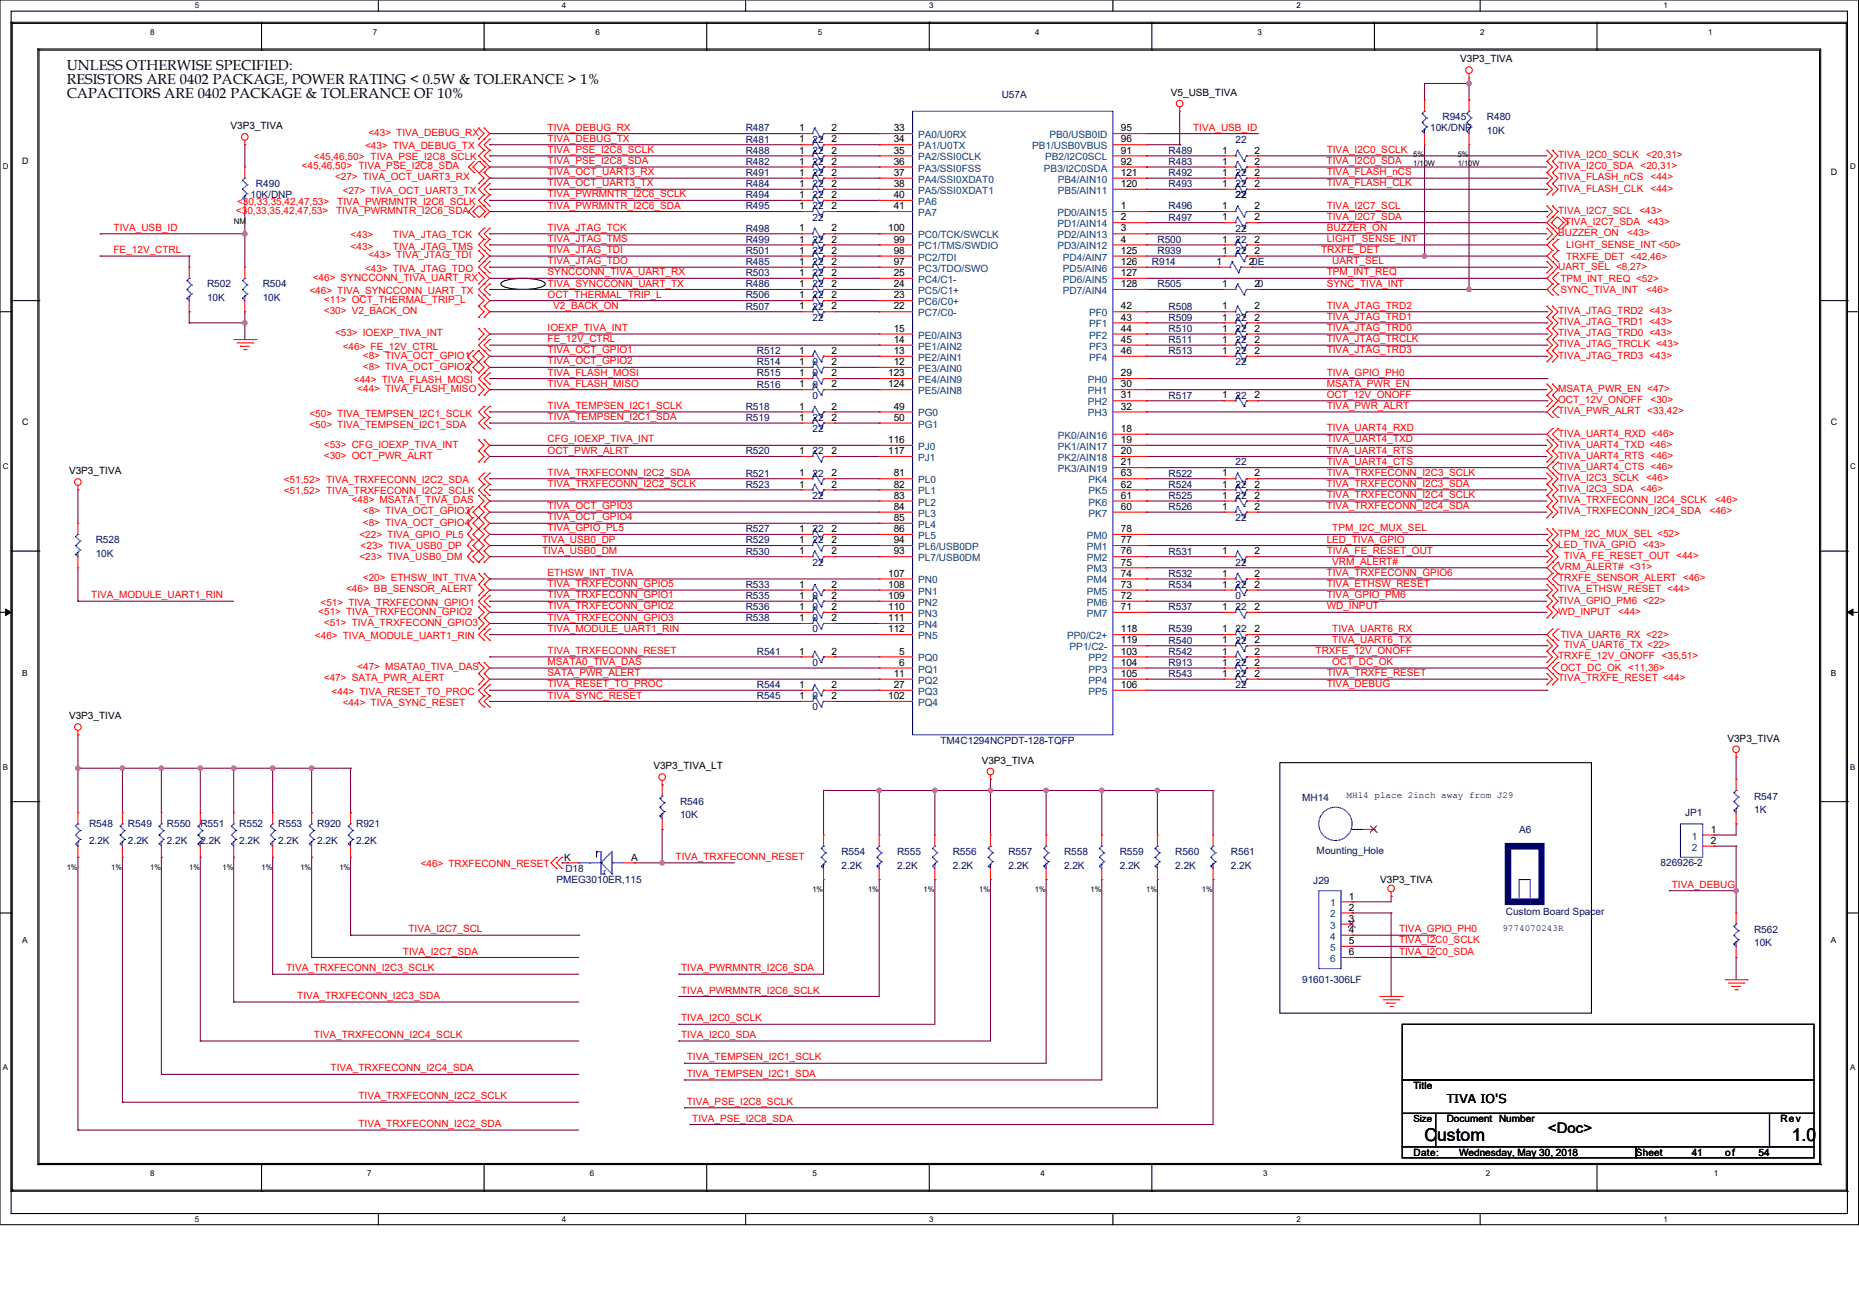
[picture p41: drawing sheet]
<svg xmlns="http://www.w3.org/2000/svg" width="297mm" height="210mm" viewBox="0 0 297 210" stroke-linecap="round" stroke-linejoin="round" font-family="sans-serif">
<defs><g id="words">
<g font-size="2.8">
<text x="227.6" y="182.2">Custom</text>
<text x="286.3" y="182.2">1.0</text>
</g>
<g font-size="2.3">
<text x="10.7" y="11.1">UNLESS OTHERWISE SPECIFIED:</text>
<text x="10.7" y="13.4">RESISTORS ARE 0402 PACKAGE, POWER RATING &lt; 0.5W &amp; TOLERANCE &gt; 1%</text>
<text x="10.7" y="15.7">CAPACITORS ARE 0402 PACKAGE &amp; TOLERANCE OF 10%</text>
<text x="247.3" y="180.9">&lt;Doc&gt;</text>
</g>
<text font-size="1.9" x="231.1" y="176.2">TIVA IO'S</text>
<g font-size="1.6">
<text x="233.3" y="10">V3P3_TIVA</text>
<text x="187.1" y="15.3">V5_USB_TIVA</text>
<text x="36.8" y="20.6">V3P3_TIVA</text>
<text x="127.7" y="21">1</text>
<text x="127.7" y="22.7">1</text>
<text x="132.8" y="21">2</text>
<text x="132.8" y="22.7">2</text>
<text x="142.8" y="21">33</text>
<text x="142.8" y="22.7">34</text>
<text x="179.1" y="21">95</text>
<text x="179.1" y="22.7">96</text>
<text x="127.7" y="24.5">1</text>
<text x="127.7" y="28.1">1</text>
<text x="127.7" y="29.9">1</text>
<text x="127.7" y="26.3">1</text>
<text x="132.8" y="24.5">2</text>
<text x="132.8" y="28.1">2</text>
<text x="132.8" y="29.9">2</text>
<text x="132.8" y="26.3">2</text>
<text x="142.8" y="24.5">35</text>
<text x="142.8" y="26.3">36</text>
<text x="142.8" y="28.1">37</text>
<text x="142.8" y="29.9">38</text>
<text x="179.1" y="24.5">91</text>
<text x="179.1" y="26.3">92</text>
<text x="179.1" y="28.1">121</text>
<text x="179.1" y="29.9">120</text>
<text x="195.2" y="29.9">1</text>
<text x="195.2" y="28.1">1</text>
<text x="195.2" y="24.5">1</text>
<text x="195.2" y="26.3">1</text>
<text x="200.4" y="29.9">2</text>
<text x="200.4" y="28.1">2</text>
<text x="200.4" y="24.5">2</text>
<text x="200.4" y="26.3">2</text>
<text x="127.7" y="31.6">1</text>
<text x="127.7" y="33.4">1</text>
<text x="132.8" y="31.6">2</text>
<text x="132.8" y="33.4">2</text>
<text x="142.8" y="31.6">40</text>
<text x="142.8" y="33.4">41</text>
<text x="179.1" y="33.4">1</text>
<text x="179.1" y="35.2">2</text>
<text x="195.2" y="33.4">1</text>
<text x="195.2" y="35.2">1</text>
<text x="200.4" y="33.4">2</text>
<text x="200.4" y="35.2">2</text>
<text x="127.7" y="40.5">1</text>
<text x="127.7" y="37">1</text>
<text x="127.7" y="38.7">1</text>
<text x="132.8" y="40.5">2</text>
<text x="132.8" y="37">2</text>
<text x="132.8" y="38.7">2</text>
<text x="141.9" y="37">100</text>
<text x="142.8" y="38.7">99</text>
<text x="142.8" y="40.5">98</text>
<text x="179.1" y="37">3</text>
<text x="179.1" y="38.7">4</text>
<text x="179.1" y="40.5">125</text>
<text x="195.2" y="38.7">1</text>
<text x="195.2" y="40.5">1</text>
<text x="200.4" y="38.7">2</text>
<text x="200.4" y="40.5">2</text>
<text x="127.7" y="47.6">1</text>
<text x="127.7" y="44.1">1</text>
<text x="127.7" y="45.9">1</text>
<text x="127.7" y="42.3">1</text>
<text x="132.8" y="47.6">2</text>
<text x="132.8" y="44.1">2</text>
<text x="132.8" y="45.9">2</text>
<text x="132.8" y="42.3">2</text>
<text x="142.8" y="42.3">97</text>
<text x="142.8" y="44.1">25</text>
<text x="142.8" y="45.9">24</text>
<text x="142.8" y="47.6">23</text>
<text x="179.1" y="42.3">126</text>
<text x="179.1" y="44.1">127</text>
<text x="179.1" y="45.9">128</text>
<text x="194.3" y="42.3">1</text>
<text x="195.2" y="45.9">1</text>
<text x="199.5" y="42.3">20E</text>
<text x="200.4" y="45.9">20</text>
<text x="127.7" y="49.4">1</text>
<text x="132.8" y="49.4">2</text>
<text x="142.8" y="49.4">22</text>
<text x="142.8" y="53">15</text>
<text x="179.1" y="49.4">42</text>
<text x="179.1" y="51.2">43</text>
<text x="179.1" y="53">44</text>
<text x="195.2" y="53">1</text>
<text x="195.2" y="49.4">1</text>
<text x="195.2" y="51.2">1</text>
<text x="200.4" y="53">2</text>
<text x="200.4" y="49.4">2</text>
<text x="200.4" y="51.2">2</text>
<text x="127.7" y="56.5">1</text>
<text x="127.7" y="58.3">1</text>
<text x="132.8" y="56.5">2</text>
<text x="132.8" y="58.3">2</text>
<text x="142.8" y="54.7">14</text>
<text x="142.8" y="56.5">13</text>
<text x="142.8" y="58.3">12</text>
<text x="179.1" y="54.7">45</text>
<text x="179.1" y="56.5">46</text>
<text x="195.2" y="54.7">1</text>
<text x="195.2" y="56.5">1</text>
<text x="200.4" y="54.7">2</text>
<text x="200.4" y="56.5">2</text>
<text x="127.7" y="60.1">1</text>
<text x="127.7" y="61.9">1</text>
<text x="127.7" y="65.4">1</text>
<text x="132.8" y="60.1">2</text>
<text x="132.8" y="61.9">2</text>
<text x="132.8" y="65.4">2</text>
<text x="141.9" y="60.1">123</text>
<text x="141.9" y="61.9">124</text>
<text x="142.8" y="65.4">49</text>
<text x="179.1" y="60.1">29</text>
<text x="179.1" y="61.9">30</text>
<text x="179.1" y="63.6">31</text>
<text x="179.1" y="65.4">32</text>
<text x="195.2" y="63.6">1</text>
<text x="200.4" y="63.6">2</text>
<text x="127.7" y="67.2">1</text>
<text x="132.8" y="67.2">2</text>
<text x="141.9" y="70.7">116</text>
<text x="142.8" y="67.2">50</text>
<text x="179.1" y="69">18</text>
<text x="179.1" y="70.7">19</text>
<text x="11" y="75.8">V3P3_TIVA</text>
<text x="127.7" y="77.9">1</text>
<text x="127.7" y="76.1">1</text>
<text x="127.7" y="72.5">1</text>
<text x="132.8" y="77.9">2</text>
<text x="132.8" y="76.1">2</text>
<text x="132.8" y="72.5">2</text>
<text x="141.9" y="72.5">117</text>
<text x="142.8" y="76.1">81</text>
<text x="142.8" y="77.9">82</text>
<text x="179.1" y="72.5">20</text>
<text x="179.1" y="74.3">21</text>
<text x="179.1" y="77.9">62</text>
<text x="179.1" y="76.1">63</text>
<text x="195.2" y="77.9">1</text>
<text x="195.2" y="76.1">1</text>
<text x="200.4" y="77.9">2</text>
<text x="200.4" y="76.1">2</text>
<text x="142.8" y="79.6">83</text>
<text x="142.8" y="81.4">84</text>
<text x="142.8" y="83.2">85</text>
<text x="179.1" y="81.4">60</text>
<text x="179.1" y="79.6">61</text>
<text x="195.2" y="81.4">1</text>
<text x="195.2" y="79.6">1</text>
<text x="200.4" y="81.4">2</text>
<text x="200.4" y="79.6">2</text>
<text x="127.7" y="86.8">1</text>
<text x="127.7" y="88.5">1</text>
<text x="127.7" y="85">1</text>
<text x="132.8" y="86.8">2</text>
<text x="132.8" y="88.5">2</text>
<text x="132.8" y="85">2</text>
<text x="142.8" y="85">86</text>
<text x="142.8" y="86.8">94</text>
<text x="142.8" y="88.5">93</text>
<text x="179.1" y="85">78</text>
<text x="179.1" y="86.8">77</text>
<text x="179.1" y="88.5">76</text>
<text x="195.2" y="88.5">1</text>
<text x="200.4" y="88.5">2</text>
<text x="127.7" y="95.6">1</text>
<text x="127.7" y="93.9">1</text>
<text x="132.8" y="95.6">2</text>
<text x="132.8" y="93.9">2</text>
<text x="141.9" y="92.1">107</text>
<text x="141.9" y="93.9">108</text>
<text x="141.9" y="95.6">109</text>
<text x="179.1" y="90.3">75</text>
<text x="179.1" y="92.1">74</text>
<text x="179.1" y="93.9">73</text>
<text x="179.1" y="95.6">72</text>
<text x="195.2" y="93.9">1</text>
<text x="195.2" y="92.1">1</text>
<text x="200.4" y="93.9">2</text>
<text x="200.4" y="92.1">2</text>
<text x="127.7" y="99.2">1</text>
<text x="127.7" y="97.4">1</text>
<text x="132.8" y="99.2">2</text>
<text x="132.8" y="97.4">2</text>
<text x="141.9" y="97.4">110</text>
<text x="141.9" y="99.2">111</text>
<text x="141.9" y="101">112</text>
<text x="179.1" y="97.4">71</text>
<text x="179.1" y="101">118</text>
<text x="195.2" y="101">1</text>
<text x="195.2" y="97.4">1</text>
<text x="200.4" y="101">2</text>
<text x="200.4" y="97.4">2</text>
<text x="127.7" y="104.5">1</text>
<text x="132.8" y="104.5">2</text>
<text x="143.7" y="104.5">5</text>
<text x="143.7" y="106.3">6</text>
<text x="179.1" y="104.5">103</text>
<text x="179.1" y="106.3">104</text>
<text x="179.1" y="102.8">119</text>
<text x="195.2" y="104.5">1</text>
<text x="195.2" y="106.3">1</text>
<text x="195.2" y="102.8">1</text>
<text x="200.4" y="104.5">2</text>
<text x="200.4" y="106.3">2</text>
<text x="200.4" y="102.8">2</text>
<text x="127.7" y="109.9">1</text>
<text x="127.7" y="111.6">1</text>
<text x="132.8" y="109.9">2</text>
<text x="132.8" y="111.6">2</text>
<text x="141.9" y="111.6">102</text>
<text x="142.8" y="108.1">11</text>
<text x="142.8" y="109.9">27</text>
<text x="179.1" y="108.1">105</text>
<text x="179.1" y="109.9">106</text>
<text x="195.2" y="108.1">1</text>
<text x="200.4" y="108.1">2</text>
<text x="11" y="114.9">V3P3_TIVA</text>
<text x="276" y="118.4">V3P3_TIVA</text>
<text x="104.4" y="122.9">V3P3_TIVA_LT</text>
<text x="156.8" y="122">V3P3_TIVA</text>
<text x="90.1" y="137.4">K</text>
<text x="100.8" y="137.4">A</text>
<text x="273.3" y="133">1</text>
<text x="273.3" y="134.8">2</text>
<text x="215.5" y="143.6">1</text>
<text x="220.5" y="141">V3P3_TIVA</text>
<text x="215.5" y="145.4">2</text>
<text x="215.5" y="147.2">3</text>
<text x="215.5" y="149">4</text>
<text x="215.5" y="150.8">5</text>
<text x="215.5" y="152.5">6</text>
<text x="225.8" y="173.9">Title</text>
<text x="231.1" y="179.2">Document Number</text>
<text x="284.5" y="179.2">Rev</text>
<text x="225.8" y="184.6">Date:</text>
<text x="233.1" y="184.6">Wednesday, May 30, 2018</text>
<text x="261.4" y="184.6">Sheet</text>
<text x="270.3" y="184.6">41</text>
<text x="275.6" y="184.6">of</text>
<text x="280.9" y="184.6">54</text>
</g>
<g font-size="1.6" fill="#000080">
<text x="160" y="15.7">U57A</text>
<text x="119.1" y="21">R487</text>
<text x="119.1" y="22.8">R481</text>
<text x="129.8" y="22.8">22</text>
<text x="197.4" y="22.8">22</text>
<text x="228.5" y="21">10K/DNP</text>
<text x="230.4" y="19.2">R945</text>
<text x="237.6" y="19.2">R480</text>
<text x="237.6" y="21.4">10K</text>
<text x="40.9" y="29.9">R490</text>
<text x="119.1" y="24.6">R488</text>
<text x="119.1" y="28.1">R491</text>
<text x="119.1" y="29.9">R484</text>
<text x="119.1" y="26.3">R482</text>
<text x="129.8" y="26.3">22</text>
<text x="129.8" y="29.9">22</text>
<text x="129.8" y="24.6">22</text>
<text x="129.8" y="28.1">22</text>
<text x="186.7" y="29.9">R493</text>
<text x="186.7" y="28.1">R492</text>
<text x="186.7" y="24.6">R489</text>
<text x="186.7" y="26.3">R483</text>
<text x="197.4" y="29.9">22</text>
<text x="197.4" y="28.1">22</text>
<text x="40" y="31.7">10K/DNP</text>
<text x="119.1" y="31.7">R494</text>
<text x="119.1" y="33.4">R495</text>
<text x="129.8" y="33.4">22</text>
<text x="129.8" y="35.2">22</text>
<text x="129.8" y="31.7">22</text>
<text x="186.7" y="33.4">R496</text>
<text x="186.7" y="35.2">R497</text>
<text x="197.4" y="31.7">22</text>
<text x="119.1" y="40.6">R501</text>
<text x="119.1" y="37">R498</text>
<text x="119.1" y="38.8">R499</text>
<text x="129.8" y="38.8">22</text>
<text x="129.8" y="40.6">22</text>
<text x="184.9" y="38.8">R500</text>
<text x="184.9" y="40.6">R939</text>
<text x="197.4" y="37">22</text>
<text x="197.4" y="38.8">22</text>
<text x="197.4" y="40.6">22</text>
<text x="33.1" y="45.9">R502</text>
<text x="42" y="45.9">R504</text>
<text x="119.1" y="47.7">R506</text>
<text x="119.1" y="44.1">R503</text>
<text x="119.1" y="45.9">R486</text>
<text x="119.1" y="42.3">R485</text>
<text x="129.8" y="42.3">22</text>
<text x="129.8" y="45.9">22</text>
<text x="129.8" y="47.7">22</text>
<text x="129.8" y="44.1">22</text>
<text x="184" y="42.3">R914</text>
<text x="184.9" y="45.9">R505</text>
<text x="33.1" y="48">10K</text>
<text x="42" y="48">10K</text>
<text x="119.1" y="49.4">R507</text>
<text x="129.8" y="49.4">22</text>
<text x="129.8" y="51.2">22</text>
<text x="186.7" y="53">R510</text>
<text x="186.7" y="49.4">R508</text>
<text x="186.7" y="51.2">R509</text>
<text x="197.4" y="51.2">22</text>
<text x="197.4" y="53">22</text>
<text x="120.9" y="56.6">R512</text>
<text x="120.9" y="58.3">R514</text>
<text x="129.8" y="58.3">0</text>
<text x="186.7" y="54.8">R511</text>
<text x="186.7" y="56.6">R513</text>
<text x="197.4" y="54.8">22</text>
<text x="197.4" y="56.6">22</text>
<text x="197.4" y="58.3">22</text>
<text x="119.1" y="65.4">R518</text>
<text x="120.9" y="60.1">R515</text>
<text x="120.9" y="61.9">R516</text>
<text x="129.8" y="61.9">0</text>
<text x="129.8" y="60.1">0</text>
<text x="129.8" y="63.7">0</text>
<text x="186.7" y="63.7">R517</text>
<text x="197.4" y="63.7">22</text>
<text x="119.1" y="67.2">R519</text>
<text x="129.8" y="67.2">22</text>
<text x="129.8" y="69">22</text>
<text x="119.1" y="77.9">R523</text>
<text x="119.1" y="76.1">R521</text>
<text x="119.1" y="72.6">R520</text>
<text x="129.8" y="76.1">22</text>
<text x="129.8" y="72.6">22</text>
<text x="186.7" y="77.9">R524</text>
<text x="186.7" y="76.1">R522</text>
<text x="197.4" y="77.9">22</text>
<text x="197.4" y="74.3">22</text>
<text x="129.8" y="79.7">22</text>
<text x="186.7" y="81.4">R526</text>
<text x="186.7" y="79.7">R525</text>
<text x="197.4" y="79.7">22</text>
<text x="197.4" y="83.2">22</text>
<text x="15.3" y="86.8">R528</text>
<text x="15.3" y="88.9">10K</text>
<text x="119.1" y="86.8">R529</text>
<text x="119.1" y="88.6">R530</text>
<text x="119.1" y="85">R527</text>
<text x="129.8" y="86.8">22</text>
<text x="129.8" y="85">22</text>
<text x="186.7" y="88.6">R531</text>
<text x="119.1" y="95.7">R535</text>
<text x="119.1" y="93.9">R533</text>
<text x="129.8" y="90.3">22</text>
<text x="129.8" y="95.7">0</text>
<text x="186.7" y="93.9">R534</text>
<text x="186.7" y="92.1">R532</text>
<text x="197.4" y="95.7">0</text>
<text x="197.4" y="93.9">22</text>
<text x="197.4" y="90.3">22</text>
<text x="119.1" y="99.2">R538</text>
<text x="119.1" y="97.5">R536</text>
<text x="129.8" y="97.5">0</text>
<text x="129.8" y="101">0</text>
<text x="129.8" y="99.2">0</text>
<text x="186.7" y="101">R539</text>
<text x="186.7" y="97.5">R537</text>
<text x="197.4" y="101">22</text>
<text x="197.4" y="97.5">22</text>
<text x="120.9" y="104.6">R541</text>
<text x="129.8" y="106.3">0</text>
<text x="186.7" y="104.6">R542</text>
<text x="186.7" y="106.3">R913</text>
<text x="186.7" y="102.8">R540</text>
<text x="197.4" y="106.3">22</text>
<text x="197.4" y="102.8">22</text>
<text x="120.9" y="109.9">R544</text>
<text x="120.9" y="111.7">R545</text>
<text x="129.8" y="111.7">0</text>
<text x="129.8" y="113.5">0</text>
<text x="186.7" y="108.1">R543</text>
<text x="197.4" y="109.9">22</text>
<text x="197.4" y="108.1">22</text>
<text x="150.3" y="118.8">TM4C1294NCPDT-128-TQFP</text>
<text x="108.6" y="128.6">R546</text>
<text x="108.6" y="130.7">10K</text>
<text x="208" y="127.9">MH14</text>
<text x="269.2" y="130.3">JP1</text>
<text x="280.2" y="127.7">R547</text>
<text x="280.2" y="129.8">1K</text>
<text x="14.2" y="132.1">R548</text>
<text x="14.2" y="134.8">2.2K</text>
<text x="20.4" y="132.1">R549</text>
<text x="20.4" y="134.8">2.2K</text>
<text x="26.7" y="132.1">R550</text>
<text x="26.7" y="134.8">2.2K</text>
<text x="32" y="132.1">R551</text>
<text x="32" y="134.8">2.2K</text>
<text x="38.2" y="132.1">R552</text>
<text x="38.2" y="134.8">2.2K</text>
<text x="44.5" y="132.1">R553</text>
<text x="44.5" y="134.8">2.2K</text>
<text x="50.7" y="132.1">R920</text>
<text x="50.7" y="134.8">2.2K</text>
<text x="56.9" y="132.1">R921</text>
<text x="56.9" y="134.8">2.2K</text>
<text x="134.4" y="136.6">R554</text>
<text x="143.3" y="136.6">R555</text>
<text x="152.2" y="136.6">R556</text>
<text x="161.1" y="136.6">R557</text>
<text x="170" y="136.6">R558</text>
<text x="178.9" y="136.6">R559</text>
<text x="187.8" y="136.6">R560</text>
<text x="196.7" y="136.6">R561</text>
<text x="210.4" y="136.4">Mounting_Hole</text>
<text x="242.7" y="133">A6</text>
<text x="88.9" y="141">PMEG3010ER,115</text>
<text x="90.3" y="139.2">D18</text>
<text x="134.4" y="138.7">2.2K</text>
<text x="143.3" y="138.7">2.2K</text>
<text x="152.2" y="138.7">2.2K</text>
<text x="161.1" y="138.7">2.2K</text>
<text x="170" y="138.7">2.2K</text>
<text x="178.9" y="138.7">2.2K</text>
<text x="187.8" y="138.7">2.2K</text>
<text x="196.7" y="138.7">2.2K</text>
<text x="209.8" y="141.2">J29</text>
<text x="265.3" y="138.3">826926-2</text>
<text x="240.6" y="146.2">Custom Board Spacer</text>
<text x="280.2" y="149">R562</text>
<text x="280.2" y="151.2">10K</text>
<text x="208" y="157">91601-306LF</text>
</g>
<g font-size="1.6" fill="#f00">
<text x="58.3" y="23.8">&lt;43&gt; TIVA_DEBUG_TX</text>
<text x="58.9" y="21.7">&lt;43&gt; TIVA_DEBUG_RX</text>
<text x="87.5" y="20.9">TIVA_DEBUG_RX</text>
<text x="87.5" y="22.6">TIVA_DEBUG_TX</text>
<text x="190.6" y="20.9">TIVA_USB_ID</text>
<text x="48.2" y="27">&lt;45,46,50&gt; TIVA_PSE_I2C8_SDA</text>
<text x="50.1" y="25.6">&lt;45,46,50&gt; TIVA_PSE_I2C8_SCLK</text>
<text x="53.5" y="28.8">&lt;27&gt; TIVA_OCT_UART3_RX</text>
<text x="87.5" y="24.4">TIVA_PSE_I2C8_SCLK</text>
<text x="87.5" y="26.2">TIVA_PSE_I2C8_SDA</text>
<text x="87.5" y="28">TIVA_OCT_UART3_RX</text>
<text x="87.5" y="29.8">TIVA_OCT_UART3_TX</text>
<text x="211.9" y="26.2">TIVA_I2C0_SDA</text>
<text x="212" y="24.4">TIVA_I2C0_SCLK</text>
<text x="212" y="29.8">TIVA_FLASH_CLK</text>
<text x="212" y="28">TIVA_FLASH_nCS</text>
<text x="248.9" y="25.3">TIVA_I2C0_SCLK</text>
<text x="248.9" y="27">TIVA_I2C0_SDA</text>
<text x="248.9" y="28.8">TIVA_FLASH_nCS</text>
<text x="262.1" y="27">&lt;20,31&gt;</text>
<text x="263" y="25.3">&lt;20,31&gt;</text>
<text x="263.7" y="28.8">&lt;44&gt;</text>
<text x="37.7" y="34.2">&lt;30,33,35,42,47,53&gt;</text>
<text x="37.9" y="32.7">&lt;30,33,35,42,47,53&gt;</text>
<text x="53.7" y="34.2">TIVA_PWRMNTR_I2C6_SDA</text>
<text x="53.9" y="32.7">TIVA_PWRMNTR_I2C6_SCLK</text>
<text x="54.8" y="31">&lt;27&gt; TIVA_OCT_UART3_TX</text>
<text x="87.5" y="31.5">TIVA_PWRMNTR_I2C6_SCLK</text>
<text x="87.5" y="33.3">TIVA_PWRMNTR_I2C6_SDA</text>
<text x="212" y="33.3">TIVA_I2C7_SCL</text>
<text x="212" y="35.1">TIVA_I2C7_SDA</text>
<text x="248.9" y="30.6">TIVA_FLASH_CLK</text>
<text x="248.9" y="34.2">TIVA_I2C7_SCL</text>
<text x="250" y="35.9">TIVA_I2C7_SDA</text>
<text x="261.9" y="34.2">&lt;43&gt;</text>
<text x="263.2" y="35.9">&lt;43&gt;</text>
<text x="263.7" y="30.6">&lt;44&gt;</text>
<text x="18.1" y="36.9">TIVA_USB_ID</text>
<text x="18.1" y="40.4">FE_12V_CTRL</text>
<text x="56" y="38.1">&lt;43&gt;</text>
<text x="56" y="39.8">&lt;43&gt;</text>
<text x="58.9" y="41.3">&lt;43&gt; TIVA_JTAG_TDI</text>
<text x="62.8" y="38.1">TIVA_JTAG_TCK</text>
<text x="62.8" y="39.8">TIVA_JTAG_TMS</text>
<text x="87.5" y="36.9">TIVA_JTAG_TCK</text>
<text x="87.5" y="40.4">TIVA_JTAG_TDI</text>
<text x="87.5" y="38.7">TIVA_JTAG_TMS</text>
<text x="211.1" y="40.4">TRXFE_DET</text>
<text x="212" y="36.9">BUZZER_ON</text>
<text x="212" y="38.7">LIGHT_SENSE_INT</text>
<text x="248.9" y="37.7">BUZZER_ON</text>
<text x="250.2" y="39.7">LIGHT_SENSE_INT&lt;50&gt;</text>
<text x="250.2" y="41.4">TRXFE_DET &lt;42,46&gt;</text>
<text x="260" y="37.7">&lt;43&gt;</text>
<text x="49.4" y="47">&lt;46&gt; TIVA_SYNCCONN_UART_TX</text>
<text x="50" y="44.8">&lt;46&gt; SYNCCONN_TIVA_UART_RX</text>
<text x="58.3" y="43.4">&lt;43&gt; TIVA_JTAG_TDO</text>
<text x="87.5" y="44">SYNCCONN_TIVA_UART_RX</text>
<text x="87.5" y="45.8">TIVA_SYNCCONN_UART_TX</text>
<text x="87.5" y="42.2">TIVA_JTAG_TDO</text>
<text x="87.5" y="47.5">OCT_THERMAL_TRIP_L</text>
<text x="212" y="45.8">SYNC_TIVA_INT</text>
<text x="212" y="44">TPM_INT_REQ</text>
<text x="212.8" y="42.2">UART_SEL</text>
<text x="248.9" y="43">UART_SEL &lt;8,27&gt;</text>
<text x="249.3" y="46.8">SYNC_TIVA_INT</text>
<text x="249.3" y="45">TPM_INT_REQ &lt;52&gt;</text>
<text x="263" y="46.8">&lt;46&gt;</text>
<text x="51.7" y="48.4">&lt;11&gt; OCT_THERMAL_TRIP_L</text>
<text x="51.7" y="50.2">&lt;30&gt; V2_BACK_ON</text>
<text x="53.5" y="53.7">&lt;53&gt; IOEXP_TIVA_INT</text>
<text x="87.5" y="52.9">IOEXP_TIVA_INT</text>
<text x="88.4" y="49.3">V2_BACK_ON</text>
<text x="212" y="49.3">TIVA_JTAG_TRD2</text>
<text x="212" y="51.1">TIVA_JTAG_TRD1</text>
<text x="212" y="52.9">TIVA_JTAG_TRD0</text>
<text x="248.9" y="50.2">TIVA_JTAG_TRD2 &lt;43&gt;</text>
<text x="248.9" y="51.9">TIVA_JTAG_TRD1 &lt;43&gt;</text>
<text x="248.9" y="53.7">TIVA_JTAG_TRD0 &lt;43&gt;</text>
<text x="54.8" y="55.8">&lt;46&gt; FE_12V_CTRL</text>
<text x="58" y="57.3">&lt;8&gt; TIVA_OCT_GPIO1</text>
<text x="58" y="59">&lt;8&gt; TIVA_OCT_GPIO2</text>
<text x="87.5" y="60">TIVA_FLASH_MOSI</text>
<text x="87.5" y="56.4">TIVA_OCT_GPIO1</text>
<text x="87.5" y="58.2">TIVA_OCT_GPIO2</text>
<text x="87.5" y="54.7">FE_12V_CTRL</text>
<text x="212" y="60">TIVA_GPIO_PH0</text>
<text x="212" y="54.7">TIVA_JTAG_TRCLK</text>
<text x="212" y="56.4">TIVA_JTAG_TRD3</text>
<text x="248.9" y="55.5">TIVA_JTAG_TRCLK &lt;43&gt;</text>
<text x="248.9" y="57.3">TIVA_JTAG_TRD3 &lt;43&gt;</text>
<text x="56.5" y="61.2">&lt;44&gt; TIVA_FLASH_MOSI</text>
<text x="57.1" y="62.6">&lt;44&gt; TIVA_FLASH_MISO</text>
<text x="87.5" y="61.8">TIVA_FLASH_MISO</text>
<text x="87.5" y="65.3">TIVA_TEMPSEN_I2C1_SCLK</text>
<text x="212" y="61.8">MSATA_PWR_EN</text>
<text x="212" y="63.5">OCT_12V_ONOFF</text>
<text x="212" y="65.3">TIVA_PWR_ALRT</text>
<text x="248.9" y="64.4">OCT_12V_ONOFF</text>
<text x="248.9" y="62.6">MSATA_PWR_EN &lt;47&gt;</text>
<text x="263.7" y="64.4">&lt;30&gt;</text>
<text x="49.4" y="66.5">&lt;50&gt; TIVA_TEMPSEN_I2C1_SCLK</text>
<text x="49.4" y="68.3">&lt;50&gt; TIVA_TEMPSEN_I2C1_SDA</text>
<text x="51.7" y="71.5">&lt;53&gt; CFG_IOEXP_TIVA_INT</text>
<text x="87.5" y="70.7">CFG_IOEXP_TIVA_INT</text>
<text x="87.5" y="67.1">TIVA_TEMPSEN_I2C1_SDA</text>
<text x="212" y="68.9">TIVA_UART4_RXD</text>
<text x="212" y="70.7">TIVA_UART4_TXD</text>
<text x="248.9" y="71.5">TIVA_UART4_TXD &lt;46&gt;</text>
<text x="248.9" y="69.7">TIVA_UART4_RXD &lt;46&gt;</text>
<text x="248.9" y="66.2">TIVA_PWR_ALRT &lt;33,42&gt;</text>
<text x="45.3" y="77.2">&lt;51,52&gt; TIVA_TRXFECONN_I2C2_SDA</text>
<text x="51.7" y="73.3">&lt;30&gt; OCT_PWR_ALRT</text>
<text x="87.5" y="77.8">TIVA_TRXFECONN_I2C2_SCLK</text>
<text x="87.5" y="76">TIVA_TRXFECONN_I2C2_SDA</text>
<text x="87.5" y="72.4">OCT_PWR_ALRT</text>
<text x="211.9" y="77.8">TIVA_TRXFECONN_I2C3_SDA</text>
<text x="212" y="74.2">TIVA_UART4_CTS</text>
<text x="212" y="72.4">TIVA_UART4_RTS</text>
<text x="212" y="76">TIVA_TRXFECONN_I2C3_SCLK</text>
<text x="248.9" y="76.8">TIVA_I2C3_SCLK</text>
<text x="248.9" y="75">TIVA_UART4_CTS &lt;46&gt;</text>
<text x="248.9" y="73.3">TIVA_UART4_RTS &lt;46&gt;</text>
<text x="263" y="76.8">&lt;46&gt;</text>
<text x="45.3" y="79">&lt;51,52&gt; TIVA_TRXFECONN_I2C2_SCLK</text>
<text x="56.2" y="80.4">&lt;48&gt; MSATA1_TIVA_DAS</text>
<text x="58" y="82.2">&lt;8&gt; TIVA_OCT_GPIO3</text>
<text x="58" y="83.9">&lt;8&gt; TIVA_OCT_GPIO4</text>
<text x="87.5" y="81.3">TIVA_OCT_GPIO3</text>
<text x="87.5" y="83.1">TIVA_OCT_GPIO4</text>
<text x="211.9" y="81.3">TIVA_TRXFECONN_I2C4_SDA</text>
<text x="212" y="79.5">TIVA_TRXFECONN_I2C4_SCLK</text>
<text x="248.9" y="78.6">TIVA_I2C3_SDA</text>
<text x="248.9" y="82.2">TIVA_TRXFECONN_I2C4_SDA</text>
<text x="248.9" y="80.4">TIVA_TRXFECONN_I2C4_SCLK</text>
<text x="262.1" y="78.6">&lt;46&gt;</text>
<text x="273.1" y="82.2">&lt;46&gt;</text>
<text x="274" y="80.4">&lt;46&gt;</text>
<text x="57.4" y="89.5">&lt;23&gt; TIVA_USB0_DM</text>
<text x="57.4" y="85.9">&lt;22&gt; TIVA_GPIO_PL5</text>
<text x="57.6" y="87.7">&lt;23&gt; TIVA_USB0_DP</text>
<text x="86.6" y="88.4">TIVA_USB0_DM</text>
<text x="86.6" y="86.7">TIVA_USB0_DP</text>
<text x="87.5" y="84.9">TIVA_GPIO_PL5</text>
<text x="212" y="88.4">TIVA_FE_RESET_OUT</text>
<text x="212" y="86.7">LED_TIVA_GPIO</text>
<text x="212.8" y="84.9">TPM_I2C_MUX_SEL</text>
<text x="248.9" y="87.5">LED_TIVA_GPIO &lt;43&gt;</text>
<text x="248.9" y="85.7">TPM_I2C_MUX_SEL &lt;52&gt;</text>
<text x="249.8" y="89.3">TIVA_FE_RESET_OUT &lt;44&gt;</text>
<text x="14.6" y="95.5">TIVA_MODULE_UART1_RIN</text>
<text x="55.3" y="94.6">&lt;46&gt; BB_SENSOR_ALERT</text>
<text x="58" y="92.8">&lt;20&gt; ETHSW_INT_TIVA</text>
<text x="87.5" y="92">ETHSW_INT_TIVA</text>
<text x="87.5" y="95.5">TIVA_TRXFECONN_GPIO1</text>
<text x="87.5" y="93.8">TIVA_TRXFECONN_GPIO5</text>
<text x="211.9" y="92">TIVA_TRXFECONN_GPIO6</text>
<text x="212" y="93.8">TIVA_ETHSW_RESET</text>
<text x="212" y="95.5">TIVA_GPIO_PM6</text>
<text x="212.8" y="90.2">VRM_ALERT#</text>
<text x="248.9" y="92.8">TRXFE_SENSOR_ALERT &lt;46&gt;</text>
<text x="248.9" y="94.6">TIVA_ETHSW_RESET &lt;44&gt;</text>
<text x="248.9" y="91">VRM_ALERT# &lt;31&gt;</text>
<text x="50.9" y="98.2">&lt;51&gt; TIVA_TRXFECONN_GPIO2</text>
<text x="51.2" y="96.7">&lt;51&gt; TIVA_TRXFECONN_GPIO1</text>
<text x="51.7" y="99.9">&lt;51&gt; TIVA_TRXFECONN_GPIO3</text>
<text x="87.5" y="97.3">TIVA_TRXFECONN_GPIO2</text>
<text x="87.5" y="99.1">TIVA_TRXFECONN_GPIO3</text>
<text x="87.5" y="100.9">TIVA_MODULE_UART1_RIN</text>
<text x="212" y="97.3">WD_INPUT</text>
<text x="212.8" y="100.9">TIVA_UART6_RX</text>
<text x="248.9" y="98.2">WD_INPUT</text>
<text x="248.9" y="96.4">TIVA_GPIO_PM6 &lt;22&gt;</text>
<text x="249.3" y="101.9">TIVA_UART6_RX &lt;22&gt;</text>
<text x="258.5" y="98.2">&lt;44&gt;</text>
<text x="50.3" y="102.1">&lt;46&gt; TIVA_MODULE_UART1_RIN</text>
<text x="57.1" y="107">&lt;47&gt; MSATA0_TIVA_DAS</text>
<text x="87.5" y="104.4">TIVA_TRXFECONN_RESET</text>
<text x="87.5" y="106.2">MSATA0_TIVA_DAS</text>
<text x="87.5" y="108">SATA_PWR_ALERT</text>
<text x="210.2" y="104.4">TRXFE_12V_ONOFF</text>
<text x="212" y="108">TIVA_TRXFE_RESET</text>
<text x="212.8" y="106.2">OCT_DC_OK</text>
<text x="212.8" y="102.7">TIVA_UART6_TX</text>
<text x="248.9" y="105.3">TRXFE_12V_ONOFF &lt;35,51&gt;</text>
<text x="249.3" y="107.2">OCT_DC_OK &lt;11,36&gt;</text>
<text x="249.8" y="103.5">TIVA_UART6_TX &lt;22&gt;</text>
<text x="51.7" y="108.8">&lt;47&gt; SATA_PWR_ALERT</text>
<text x="53" y="111">&lt;44&gt; TIVA_RESET_TO_PROC</text>
<text x="54.8" y="112.7">&lt;44&gt; TIVA_SYNC_RESET</text>
<text x="87.5" y="109.8">TIVA_RESET_TO_PROC</text>
<text x="87.5" y="111.5">TIVA_SYNC_RESET</text>
<text x="212" y="109.8">TIVA_DEBUG</text>
<text x="248.9" y="108.8">TIVA_TRXFE_RESET &lt;44&gt;</text>
<text x="107.9" y="137.3">TIVA_TRXFECONN_RESET</text>
<text x="67.2" y="138.5">&lt;46&gt; TRXFECONN_RESET</text>
<text x="267.1" y="141.8">TIVA_DEBUG</text>
<text x="65.3" y="148.9">TIVA_I2C7_SCL</text>
<text x="223.5" y="148.9">TIVA_GPIO_PH0</text>
<text x="45.7" y="155.1">TIVA_TRXFECONN_I2C3_SCLK</text>
<text x="64.4" y="152.4">TIVA_I2C7_SDA</text>
<text x="108.8" y="155.1">TIVA_PWRMNTR_I2C6_SDA</text>
<text x="223.5" y="150.7">TIVA_I2C0_SCLK</text>
<text x="223.5" y="152.4">TIVA_I2C0_SDA</text>
<text x="47.5" y="159.6">TIVA_TRXFECONN_I2C3_SDA</text>
<text x="108.8" y="158.7">TIVA_PWRMNTR_I2C6_SCLK</text>
<text x="50.1" y="165.8">TIVA_TRXFECONN_I2C4_SCLK</text>
<text x="108.8" y="165.8">TIVA_I2C0_SDA</text>
<text x="108.8" y="163.1">TIVA_I2C0_SCLK</text>
<text x="52.8" y="171.1">TIVA_TRXFECONN_I2C4_SDA</text>
<text x="109.7" y="172">TIVA_TEMPSEN_I2C1_SDA</text>
<text x="109.7" y="169.3">TIVA_TEMPSEN_I2C1_SCLK</text>
<text x="57.3" y="175.6">TIVA_TRXFECONN_I2C2_SCLK</text>
<text x="109.7" y="176.4">TIVA_PSE_I2C8_SCLK</text>
<text x="110.6" y="179.1">TIVA_PSE_I2C8_SDA</text>
<text x="57.3" y="180">TIVA_TRXFECONN_I2C2_SDA</text>
</g>
<g font-size="1.6" fill="#004080">
<text x="146.7" y="22.1">PA0/U0RX</text>
<text x="146.7" y="23.8">PA1/U0TX</text>
<text x="164.9" y="23.8">PB1/USB0VBUS</text>
<text x="167.7" y="22.1">PB0/USB0ID</text>
<text x="146.7" y="25.6">PA2/SSI0CLK</text>
<text x="146.7" y="27.4">PA3/SSI0FSS</text>
<text x="146.7" y="29.2">PA4/SSI0XDAT0</text>
<text x="166.8" y="27.4">PB3/I2C0SDA</text>
<text x="167" y="25.6">PB2/I2C0SCL</text>
<text x="169" y="29.2">PB4/AIN10</text>
<text x="146.7" y="30.9">PA5/SSI0XDAT1</text>
<text x="146.7" y="32.7">PA6</text>
<text x="146.7" y="34.5">PA7</text>
<text x="168.9" y="34.5">PD0/AIN15</text>
<text x="169" y="30.9">PB5/AIN11</text>
<text x="146.7" y="38.1">PC0/TCK/SWCLK</text>
<text x="146.7" y="39.8">PC1/TMS/SWDIO</text>
<text x="146.7" y="41.6">PC2/TDI</text>
<text x="168.9" y="36.3">PD1/AIN14</text>
<text x="168.9" y="38.1">PD2/AIN13</text>
<text x="168.9" y="39.8">PD3/AIN12</text>
<text x="169.8" y="41.6">PD4/AIN7</text>
<text x="146.7" y="43.4">PC3/TDO/SWO</text>
<text x="146.7" y="45.2">PC4/C1-</text>
<text x="146.7" y="46.9">PC5/C1+</text>
<text x="169.8" y="43.4">PD5/AIN6</text>
<text x="169.8" y="45.2">PD6/AIN5</text>
<text x="169.8" y="46.9">PD7/AIN4</text>
<text x="146.7" y="48.7">PC6/C0+</text>
<text x="146.7" y="50.5">PC7/C0-</text>
<text x="174" y="50.5">PF0</text>
<text x="174" y="52.3">PF1</text>
<text x="146.7" y="54.1">PE0/AIN3</text>
<text x="146.7" y="55.8">PE1/AIN2</text>
<text x="146.7" y="57.6">PE2/AIN1</text>
<text x="146.7" y="59.4">PE3/AIN0</text>
<text x="174" y="54.1">PF2</text>
<text x="174" y="55.8">PF3</text>
<text x="174" y="57.6">PF4</text>
<text x="146.7" y="61.2">PE4/AIN9</text>
<text x="146.7" y="62.9">PE5/AIN8</text>
<text x="173.8" y="61.2">PH0</text>
<text x="173.8" y="62.9">PH1</text>
<text x="173.8" y="64.7">PH2</text>
<text x="146.7" y="66.5">PG0</text>
<text x="146.7" y="68.3">PG1</text>
<text x="146.7" y="71.8">PJ0</text>
<text x="169" y="70.1">PK0/AIN16</text>
<text x="169" y="71.8">PK1/AIN17</text>
<text x="173.8" y="66.5">PH3</text>
<text x="146.7" y="73.6">PJ1</text>
<text x="146.7" y="77.2">PL0</text>
<text x="169" y="73.6">PK2/AIN18</text>
<text x="169" y="75.4">PK3/AIN19</text>
<text x="173.9" y="77.2">PK4</text>
<text x="146.7" y="79">PL1</text>
<text x="146.7" y="80.7">PL2</text>
<text x="146.7" y="82.5">PL3</text>
<text x="173.9" y="82.5">PK7</text>
<text x="173.9" y="80.7">PK6</text>
<text x="173.9" y="79">PK5</text>
<text x="146.7" y="84.3">PL4</text>
<text x="146.7" y="86.1">PL5</text>
<text x="146.7" y="87.8">PL6/USB0DP</text>
<text x="146.7" y="89.6">PL7/USB0DM</text>
<text x="173.6" y="86.1">PM0</text>
<text x="173.6" y="87.8">PM1</text>
<text x="173.6" y="89.6">PM2</text>
<text x="146.7" y="93.2">PN0</text>
<text x="146.7" y="95">PN1</text>
<text x="173.6" y="91.4">PM3</text>
<text x="173.6" y="93.2">PM4</text>
<text x="173.6" y="95">PM5</text>
<text x="146.7" y="96.7">PN2</text>
<text x="146.7" y="98.5">PN3</text>
<text x="146.7" y="100.3">PN4</text>
<text x="173.6" y="96.7">PM6</text>
<text x="173.6" y="98.5">PM7</text>
<text x="146.7" y="102.1">PN5</text>
<text x="146.7" y="105.6">PQ0</text>
<text x="146.7" y="107.4">PQ1</text>
<text x="170.5" y="102.1">PP0/C2+</text>
<text x="170.9" y="103.8">PP1/C2-</text>
<text x="173.9" y="105.6">PP2</text>
<text x="173.9" y="107.4">PP3</text>
<text x="146.7" y="109.2">PQ2</text>
<text x="146.7" y="111">PQ3</text>
<text x="146.7" y="112.7">PQ4</text>
<text x="173.9" y="109.2">PP4</text>
<text x="173.9" y="111">PP5</text>
<text x="270.3" y="134.1">1</text>
<text x="270.3" y="135.8">2</text>
<text x="212.5" y="144.7">1</text>
<text x="212.5" y="146.5">2</text>
<text x="212.5" y="148.3">3</text>
<text x="212.5" y="150.1">4</text>
<text x="212.5" y="151.8">5</text>
<text x="212.5" y="153.6">6</text>
</g>
<g font-size="1.5">
<text x="215.1" y="127.4">MH14 place 2inch away from J29</text>
<text x="240" y="148.7">9774070243R</text>
<text x="225.8" y="179.2">Size</text>
</g>
<g font-size="1.4">
<text x="3.6" y="26.2">D</text>
<text x="292.5" y="27.9">D</text>
<text x="3.6" y="67.9">C</text>
<text x="292.5" y="67.9">C</text>
</g>
<g font-size="1.3">
<text x="24" y="5.6">8</text>
<text x="31.1" y="1.3">5</text>
<text x="59.6" y="5.6">7</text>
<text x="89.8" y="1.3">4</text>
<text x="95.1" y="5.6">6</text>
<text x="130.7" y="5.6">5</text>
<text x="148.5" y="1.3">3</text>
<text x="165.4" y="5.6">4</text>
<text x="200.9" y="5.6">3</text>
<text x="207.1" y="1.3">2</text>
<text x="236.5" y="5.6">2</text>
<text x="265.8" y="1.3">1</text>
<text x="272.9" y="5.6">1</text>
<text x=".4" y="26.9">D</text>
<text x="295.6" y="26.9">D</text>
<text x="37.3" y="35.8">NM</text>
<text x=".4" y="74.9">C</text>
<text x="295.6" y="74.9">C</text>
<text x="3.6" y="107.9">B</text>
<text x="292.5" y="107.9">B</text>
<text x=".4" y="122.9">B</text>
<text x="295.6" y="122.9">B</text>
<text x="3.6" y="150.5">A</text>
<text x="292.5" y="150.5">A</text>
<text x=".4" y="170.9">A</text>
<text x="295.6" y="170.9">A</text>
<text x="24" y="187.8">8</text>
<text x="58.7" y="187.8">7</text>
<text x="94.2" y="187.8">6</text>
<text x="129.8" y="187.8">5</text>
<text x="166.2" y="187.8">4</text>
<text x="201.8" y="187.8">3</text>
<text x="237.4" y="187.8">2</text>
<text x="273.8" y="187.8">1</text>
<text x="31.1" y="195.1">5</text>
<text x="89.8" y="195.1">4</text>
<text x="148.5" y="195.1">3</text>
<text x="207.1" y="195.1">2</text>
<text x="265.8" y="195.1">1</text>
</g>
<g font-size="1.2">
<text x="225.8" y="25.1">5%</text>
<text x="225.8" y="26.5">1/10W</text>
<text x="232.9" y="25.1">5%</text>
<text x="232.9" y="26.5">1/10W</text>
<text x="10.7" y="138.9">1%</text>
<text x="17.8" y="138.9">1%</text>
<text x="24" y="138.9">1%</text>
<text x="30.2" y="138.9">1%</text>
<text x="35.6" y="138.9">1%</text>
<text x="41.8" y="138.9">1%</text>
<text x="48" y="138.9">1%</text>
<text x="54.2" y="138.9">1%</text>
<text x="129.8" y="142.5">1%</text>
<text x="138.7" y="142.5">1%</text>
<text x="147.6" y="142.5">1%</text>
<text x="156.5" y="142.5">1%</text>
<text x="165.3" y="142.5">1%</text>
<text x="174.2" y="142.5">1%</text>
<text x="183.1" y="142.5">1%</text>
<text x="192" y="142.5">1%</text>
</g>
</g></defs>
<path d="M0 0h296.9v195.6h-296.9zM1.8 1.8h293.3v192h-293.3z" fill="none" stroke="#000" stroke-width=".17"/>
<g fill="#fff">
<path d="M31.1 .2h.7v1.4h-.7z"/>
<path d="M31.1 194h.7v1.4h-.7z"/>
</g>
<path d="M60.5 0v1.8M60.5 193.8v1.8" fill="none" stroke="#000" stroke-width=".17"/>
<g fill="#fff">
<path d="M89.8 .2h.7v1.4h-.7z"/>
<path d="M89.8 194h.7v1.4h-.7z"/>
</g>
<path d="M119.1 0v1.8M119.1 193.8v1.8" fill="none" stroke="#000" stroke-width=".17"/>
<g fill="#fff">
<path d="M148.5 .2h.7v1.4h-.7z"/>
<path d="M148.5 194h.7v1.4h-.7z"/>
</g>
<path d="M177.8 0v1.8M177.8 193.8v1.8" fill="none" stroke="#000" stroke-width=".17"/>
<g fill="#fff">
<path d="M207.1 .2h.7v1.4h-.7z"/>
<path d="M207.1 194h.7v1.4h-.7z"/>
</g>
<path d="M236.5 0v1.8M236.5 193.8v1.8" fill="none" stroke="#000" stroke-width=".17"/>
<g fill="#fff">
<path d="M265.8 .2h.7v1.4h-.7z"/>
<path d="M265.8 194h.7v1.4h-.7z"/>
<path d="M.4 25.8h1v1.4h-1z"/>
<path d="M295.6 25.8h.9v1.4h-.9z"/>
<path d="M.4 73.8h1v1.4h-1z"/>
<path d="M295.6 73.8h.9v1.4h-.9z"/>
</g>
<path d="M0 49.8h1.8M295.1 49.8h1.8" fill="none" stroke="#000" stroke-width=".17"/>
<g fill="#fff">
<path d="M.4 121.8h.9v1.4h-.9z"/>
<path d="M295.6 121.8h.8v1.4h-.8z"/>
</g>
<path d="M0 97.8h1.8M295.1 97.8h1.8" fill="none" stroke="#000" stroke-width=".17"/>
<path d="M.9 97.3l.9 .5-.9 .5zM295.1 97.8l.9-.5v1z" fill="#000" stroke="#000" stroke-width=".16"/>
<g fill="#fff">
<path d="M.4 169.8h.9v1.4h-.9z"/>
<path d="M295.6 169.8h.8v1.4h-.8z"/>
</g>
<g fill="none" stroke="#000" stroke-width=".17">
<path d="M1.8 3.6h.1M1.8 3.6h293.3v186.6M1.8 3.6v186.6M2 3.7h.1M2 3.7v186.4M2 3.7h293v186.4M6 7.8h.1M6 7.8v178.2M6 7.8h284.9v178.2M6.2 8h.1M6.2 8h284.5v177.8M6.2 8v177.8"/>
<path d="M41.8 8h.1M41.8 3.6v4.4M77.3 8h.1M77.3 3.6v4.4M112.9 8h.1M112.9 3.6v4.4M148.5 3.6h.1M148.5 3.6v4.4M184 8h.1M184 3.6v4.4M219.6 8h.1M219.6 3.6v4.4"/>
<path d="M255.1 8h.1M255.1 3.6v4.4M1.8 48h4.4M6.2 48h.1M80.1 45.1a8.8 8.8 0 0 1 5.7-.5 1.5 1.5 0 0 1 1.3 .7 1.5 1.5 0 0 1-1.3 .7 10.9 10.9 0 0 1-5.4-.3l-.4-.4zM290.7 48h4.4M295.1 48h.1M1.8 88h4.4M6.2 88h.1M290.7 88h4.4M295.1 88h.1M1.8 128h4.4"/>
<path d="M6.2 128h.1M204.5 121.8h49.8v40h-49.8zM290.7 128h4.4M295.1 128h.1M0 145.8h1.8M295.1 145.8h1.8M224 163.6h65.8v8.9h-65.8zM224 172.5h65.8v5.3h-65.8zM224 177.8h5.4v5.3h-5.4zM229.4 177.8h53.3v5.3h-53.3zM282.7 177.8h7.1v5.3h-7.1zM1.8 190.2h.1"/>
<path d="M1.8 190.2h293.3M2 190.1h.1M2 190.1h293M6 186h.1M6 186h284.9M6.2 185.8h.1M6.2 185.8h284.5M41.8 190.2h.1M41.8 185.8v4.4M77.3 190.2h.1M77.3 185.8v4.4M112.9 190.2h.1"/>
<path d="M112.9 185.8v4.4M148.5 185.8h.1M148.5 185.8v4.4M184 190.2h.1M184 185.8v4.4M224 183.1h37.4v1.8h-37.4zM255.1 190.2h.1M255.1 185.8v4.4M261.4 183.1h28.4v1.8h-28.4zM290.7 185.8h.1M290.9 186h.1M295 190.1h.1"/>
<path d="M295.1 190.2h.1"/>
</g>
<g fill="none" stroke="#800040" stroke-width=".17">
<path d="M188.5 17.8v5.3M227.6 13.3h.1M227.6 13.3v2.7M227.6 13.3h7.1M234.7 13.3h.1M234.7 16h.1M234.7 12.4v3.6M16 37.3h.1M16 37.3h23.1M39.1 37.3h.1M39.1 23.1h.1M39.1 33.8h.1"/>
<path d="M39.1 23.1v3.6M39.1 33.8v8.9M78.2 21.3h.1M78.2 23.1h.1M78.2 24.9h.1M78.2 26.7h.1M78.2 32h.1M78.2 33.8h.1M78.2 37.3h.1M78.2 39.1h.1M78.2 28.4h.1M78.2 30.2h.1"/>
<path d="M78.2 21.3h49.8M78.2 23.1h49.8M78.2 24.9h49.8M78.2 26.7h49.8M78.2 33.8h49.8M78.2 32h49.8M78.2 37.3h49.8M78.2 39.1h49.8M78.2 28.4h49.8M78.2 30.2h49.8M133.3 30.2h.1M133.3 21.3h7.2"/>
<path d="M133.3 23.1h7.2M133.3 24.9h7.2M133.3 26.7h7.2M133.3 33.8h7.2M133.3 32h7.2M133.3 37.3h7.2M133.3 39.1h7.2M133.3 28.4h7.2M133.3 30.2h7.2M140.5 21.3h.1M140.5 23.1h.1M140.5 24.9h.1"/>
<path d="M140.5 26.7h.1M140.5 37.3h.1M140.5 39.1h.1M140.5 32h.1M140.5 33.8h.1M140.5 28.4h.1M183.1 33.8h.1M183.1 24.9h.1M183.1 26.7h.1M183.1 37.3h.1M183.1 35.6h.1M183.1 39.1h.1"/>
<path d="M183.1 28.4h.1M183.1 30.2h.1M183.1 21.3h17.8M183.1 23.1h5.4M183.1 24.9h12.5M183.1 26.7h12.5M183.1 33.8h12.5M183.1 35.6h12.5M183.1 37.3h64M183.1 39.1h12.5M183.1 28.4h12.5M183.1 30.2h12.5"/>
<path d="M188.5 23.1h.1M200.9 35.6h.1M200.9 21.3h.1M200.9 24.9h.1M200.9 26.7h.1M200.9 24.9h46.2M200.9 26.7h46.2M200.9 33.8h46.2M200.9 35.6h46.2M200.9 39.1h46.2M200.9 28.4h46.2M200.9 30.2h46.2"/>
<path d="M227.6 23.1v17.8M234.7 23.1v23.1M247.1 33.8h.1M247.1 39.1h.1M247.1 30.2h.1M247.1 28.4h.1M16 40.9h.1M16 40.9h14.2M30.2 40.9h.1M30.2 51.6h.1M30.2 49.8h.1M30.2 51.6h8.9"/>
<path d="M30.2 40.9v1.8M30.2 49.8v1.8M39.1 51.6h.1M39.1 54.2h.1M39.1 49.8v4.4M78.2 53.3h.1M78.2 44.4h.1M78.2 46.2h.1M78.2 42.7h.1M78.2 40.9h.1M78.2 49.8h.1M78.2 48h.1"/>
<path d="M78.2 56.9h.1M78.2 58.7h.1M78.2 46.2h49.8M78.2 53.3h62.3M78.2 44.4h49.8M78.2 42.7h49.8M78.2 40.9h49.8M78.2 49.8h49.8M78.2 48h49.8M78.2 55.1h62.3M78.2 56.9h49.8M78.2 58.7h49.8"/>
<path d="M133.3 44.4h.1M133.3 46.2h.1M133.3 46.2h7.2M133.3 44.4h7.2M133.3 42.7h7.2M133.3 40.9h7.2M133.3 49.8h7.2M133.3 48h7.2M133.3 56.9h7.2M133.3 58.7h7.2M140.5 40.9h.1M140.5 42.7h.1"/>
<path d="M140.5 48h.1M140.5 49.8h.1M140.5 56.9h.1M140.5 58.7h.1M140.5 55.1h.1M183.1 46.2h.1M183.1 49.8h.1M183.1 51.6h.1M183.1 53.3h.1M183.1 55.1h.1M183.1 56.9h.1M183.1 46.2h12.5"/>
<path d="M183.1 53.3h12.5M183.1 44.4h64M183.1 42.7h11.6M183.1 40.9h12.5M183.1 49.8h12.5M183.1 51.6h12.5M183.1 55.1h12.5M183.1 56.9h12.5M194.7 42.7h.1M195.6 40.9h.1M200 42.7h47.1M200.9 46.2h46.2"/>
<path d="M200.9 53.3h46.2M200.9 40.9h46.2M200.9 49.8h46.2M200.9 51.6h46.2M200.9 55.1h46.2M200.9 56.9h46.2M227.6 40.9h.1M234.7 46.2h.1M247.1 44.4h.1M247.1 49.8h.1M247.1 51.6h.1M247.1 53.3h.1"/>
<path d="M247.1 55.1h.1M247.1 56.9h.1M247.1 46.2h.1M247.1 42.7h.1M247.1 40.9h.1M12.4 78.2h.1M12.4 78.2v5.4M78.2 71.1h.1M78.2 65.8h.1M78.2 67.6h.1M78.2 78.2h.1M78.2 76.5h.1"/>
<path d="M78.2 62.2h.1M78.2 72.9h.1M78.2 60.5h49.8M78.2 62.2h49.8M78.2 72.9h49.8M78.2 71.1h62.3M78.2 65.8h49.8M78.2 67.6h49.8M78.2 76.5h49.8M78.2 78.2h49.8M128 60.5h.1M133.3 76.5h.1"/>
<path d="M133.3 78.2h.1M133.3 60.5h7.2M133.3 62.2h7.2M133.3 72.9h7.2M133.3 65.8h7.2M133.3 67.6h7.2M133.3 76.5h7.2M133.3 78.2h7.2M140.5 72.9h.1M140.5 65.8h.1M140.5 67.6h.1M140.5 60.5h.1"/>
<path d="M140.5 62.2h.1M183.1 62.2h.1M183.1 69.3h.1M183.1 74.7h.1M183.1 72.9h.1M183.1 71.1h.1M183.1 76.5h.1M183.1 78.2h.1M183.1 64h.1M183.1 65.8h.1M183.1 60.5h64M183.1 62.2h64"/>
<path d="M183.1 69.3h64M183.1 74.7h64M183.1 72.9h64M183.1 71.1h64M183.1 65.8h64M183.1 76.5h12.5M183.1 78.2h12.5M183.1 64h12.5M200.9 76.5h.1M200.9 78.2h.1M200.9 76.5h46.2M200.9 78.2h46.2"/>
<path d="M200.9 64h46.2M247.1 60.5h.1M247.1 64h.1M12.4 96h.1M12.4 90.7v5.3M12.4 96h24.9M78.2 92.5h.1M78.2 96h.1M78.2 97.8h.1M78.2 99.6h.1M78.2 80h.1M78.2 81.8h.1"/>
<path d="M78.2 94.2h.1M78.2 85.3h.1M78.2 88.9h.1M78.2 87.1h.1M78.2 92.5h62.3M78.2 96h49.8M78.2 97.8h49.8M78.2 99.6h49.8M78.2 88.9h49.8M78.2 87.1h49.8M78.2 85.3h49.8M78.2 80h62.3"/>
<path d="M78.2 81.8h62.3M78.2 83.6h62.3M78.2 94.2h49.8M133.3 96h.1M133.3 97.8h.1M133.3 99.6h.1M133.3 94.2h.1M133.3 96h7.2M133.3 97.8h7.2M133.3 99.6h7.2M133.3 88.9h7.2M133.3 87.1h7.2"/>
<path d="M133.3 85.3h7.2M133.3 94.2h7.2M140.5 83.6h.1M140.5 85.3h.1M140.5 88.9h.1M140.5 87.1h.1M183.1 88.9h.1M183.1 80h.1M183.1 81.8h.1M183.1 94.2h.1M183.1 97.8h.1M183.1 92.5h.1"/>
<path d="M183.1 96h.1M183.1 92.5h12.5M183.1 96h64M183.1 97.8h12.5M183.1 90.7h64M183.1 88.9h12.5M183.1 87.1h64M183.1 85.3h64M183.1 80h12.5M183.1 81.8h12.5M183.1 94.2h12.5M200.9 80h.1"/>
<path d="M200.9 81.8h.1M200.9 92.5h.1M200.9 97.8h.1M200.9 92.5h46.2M200.9 97.8h46.2M200.9 88.9h46.2M200.9 80h46.2M200.9 81.8h46.2M200.9 94.2h46.2M247.1 90.7h.1M247.1 88.9h.1M247.1 87.1h.1"/>
<path d="M247.1 85.3h.1M247.1 94.2h.1M12.4 117.3h.1M12.4 117.3v12.5M78.2 110.2h.1M78.2 112h.1M78.2 104.9h.1M78.2 101.3h.1M78.2 104.9h49.8M78.2 108.5h62.3M78.2 110.2h49.8M78.2 112h49.8"/>
<path d="M78.2 101.3h62.3M78.2 106.7h62.3M133.3 104.9h.1M133.3 104.9h7.2M133.3 110.2h7.2M133.3 112h7.2M140.5 110.2h.1M140.5 112h.1M140.5 106.7h.1M140.5 108.5h.1M183.1 108.5h.1M183.1 101.3h.1"/>
<path d="M183.1 103.1h.1M183.1 104.9h12.5M183.1 108.5h12.5M183.1 110.2h64M183.1 101.3h12.5M183.1 106.7h12.5M183.1 103.1h12.5M195.6 104.9h.1M195.6 106.7h.1M200.9 104.9h.1M200.9 106.7h.1M200.9 101.3h.1"/>
<path d="M200.9 104.9h46.2M200.9 108.5h46.2M200.9 101.3h46.2M200.9 106.7h46.2M200.9 103.1h46.2M247.1 108.5h.1M247.1 110.2h.1M247.1 103.1h.1M12.4 122.7h.1M12.4 136.9h.1M12.4 136.9v43.6M12.4 122.7h43.6"/>
<path d="M19.6 122.7h.1M19.6 136.9h.1M19.6 122.7v7.1M19.6 136.9v39.1M25.8 122.7h.1M25.8 136.9h.1M25.8 122.7v7.1M25.8 136.9v34.7M32 122.7h.1M32 136.9h.1M32 122.7v7.1M32 136.9v29.3"/>
<path d="M37.3 122.7h.1M37.3 136.9h.1M37.3 122.7v7.1M37.3 136.9v23.1M43.6 122.7h.1M43.6 136.9h.1M43.6 122.7v7.1M43.6 136.9v18.7M49.8 122.7h.1M49.8 129.8h.1M49.8 136.9h.1M49.8 122.7v7.1"/>
<path d="M49.8 136.9v16M56 129.8h.1M56 122.7h.1M56 122.7v7.1M56 136.9v12.5M89.8 137.8h.1M89.8 137.8h.9M101.3 137.8h.1M101.3 137.8h16M105.8 132.5h.1M105.8 137.8h.1M105.8 132.5v5.3"/>
<path d="M131.6 126.2h.1M131.6 126.2v7.1M131.6 126.2h62.2M140.5 126.2h.1M140.5 126.2v7.1M149.4 126.2h.1M149.4 126.2v7.1M158.2 124.5h.1M158.2 126.2h.1M158.2 124.5v8.8M167.1 126.2h.1M167.1 126.2v7.1"/>
<path d="M176 126.2h.1M176 126.2v7.1M184.9 126.2h.1M184.9 126.2v7.1M193.8 126.2h.1M193.8 126.2v7.1M273.8 133.3h.1M273.8 135.1h.1M273.8 135.1h3.6M277.4 120.9h.1M277.4 135.1h.1M277.4 131.6h.1"/>
<path d="M277.4 120.9v3.6M277.4 131.6v1.7h-3.6M277.4 135.1v10.7M43.6 155.6h.1M43.6 155.6h48.9M49.8 152.9h.1M49.8 152.9h42.7M56 149.4h.1M56 149.4h36.5M92.5 149.4h.1M108.5 159.1h.1M108.5 155.6h.1"/>
<path d="M131.6 140.5h.1M131.6 140.5v15.1h-23.1M140.5 140.5h.1M140.5 140.5v18.6h-32M149.4 140.5h.1M149.4 140.5v23.1h-40.9M158.2 140.5h.1M158.2 140.5v25.7h-49.7M167.1 140.5h.1M167.1 140.5v29.3h-57.8M176 140.5h.1M176 140.5v32h-66.7"/>
<path d="M184.9 140.5h.1M184.9 140.5v36.4h-75.6M193.8 140.5h.1M193.8 140.5v39.1h-83.6M216 144h.1M216 145.8h.1M216 149.4h.1M216 151.1h.1M216 152.9h.1M216 145.8h6.2M216 149.4h13.4M216 151.1h13.4"/>
<path d="M216 152.9h13.4M222.2 143.1h.1M222.2 145.8h.1M222.2 143.1v.9h-6.2M222.2 145.8v13.3M266.7 142.2h.1M266.7 142.2h10.7M277.4 142.2h.1M277.4 152.9h.1M277.4 152.9v3.6M19.6 176h.1M19.6 176h72.9"/>
<path d="M25.8 171.6h.1M25.8 171.6h66.7M32 166.2h.1M32 166.2h60.5M37.3 160h.1M37.3 160h55.2M108.5 163.6h.1M108.5 166.2h.1M109.3 169.8h.1M109.3 172.5h.1M109.3 176.9h.1M110.2 179.6h.1"/>
<path d="M12.4 180.5h.1M12.4 180.5h80.1"/>
</g>
<g fill="#f0f" stroke="#f0f" stroke-width=".17">
<circle cx="234.7" cy="46.2" r=".35"/>
<circle cx="140.5" cy="126.2" r=".35"/>
<circle cx="158.2" cy="126.2" r=".35"/>
<circle cx="149.3" cy="126.2" r=".35"/>
<circle cx="12.4" cy="122.7" r=".35"/>
<circle cx="43.6" cy="122.7" r=".35"/>
<circle cx="19.6" cy="122.7" r=".35"/>
<circle cx="25.8" cy="122.7" r=".35"/>
<circle cx="32" cy="122.7" r=".35"/>
<circle cx="37.3" cy="122.7" r=".35"/>
<circle cx="39.1" cy="37.3" r=".35"/>
<circle cx="277.4" cy="142.2" r=".35"/>
<circle cx="39.1" cy="51.6" r=".35"/>
<circle cx="176" cy="126.2" r=".35"/>
<circle cx="167.1" cy="126.2" r=".35"/>
<circle cx="184.9" cy="126.2" r=".35"/>
<circle cx="105.8" cy="137.8" r=".35"/>
<circle cx="49.8" cy="122.7" r=".35"/>
<circle cx="227.6" cy="40.9" r=".35"/>
<circle cx="234.7" cy="13.3" r=".35"/>
</g>
<g fill="none" stroke="#f00" stroke-width=".17">
<path d="M188.5 17.8h.1M188.5 17.1v.7M227.6 16h.1M227.6 16v1.8M234.7 12.4h.1M234.7 16h.1M234.7 11.7v.7M234.7 16v1.8M39.1 23.1h.1M39.1 33.8h.1M39.1 26.7h.1M39.1 22.4v.7"/>
<path d="M39.1 26.7v1.7M39.1 32v1.8M74.9 33.8h.1M74.9 26.7h.1M74.9 33.8l.8 .9M74.9 26.7l.8 .9M75.6 33.8h.1M75.6 26.7h.1M75.6 26.7l1.7 1.7-.8 .9M75.6 33.8l.9 .9M75.7 34.7h.1M75.7 27.6h.1"/>
<path d="M75.7 32.9l-.8 .9M75.7 25.8l-.8 .9M76.5 20.4h.1M76.5 22.2h.1M76.5 27.6h.1M76.5 29.3h.1M76.5 34.7h.1M76.5 20.4l.8 .9-.8 .9M76.5 25.8l-.9 .9M76.5 32.9l-.9 .9M76.6 32.9h.1M76.6 25.8h.1"/>
<path d="M76.6 32.9l.9 .9M76.6 25.8l.9 .9M77.3 22.2h.1M77.3 20.4h.1M77.3 29.3h.1M77.3 27.6h.1M77.3 24h.1M77.3 25.8h.1M77.3 34.7h.1M77.3 32.9h.1M77.3 31.1h.1M77.3 36.4h.1"/>
<path d="M77.3 38.2h.1M77.3 20.4l.9 .9-1.7 1.8 .8 .9M77.3 27.6l.9 .8-1.7 1.8 .8 .9M77.3 38.2l-.8 .9 1.7 1.8-1.7 1.8 1.7 1.7-1.7 1.8 1.7 1.8-.9 .9M77.3 24l-.8 .9 1.7 1.8-.9 .9M77.3 31.1l-.8 .9 1.7 1.8-.9 .9M77.3 36.4l-.8 .9 .8 .9M77.5 33.8h.1M77.5 26.7h.1M77.5 33.8l-.9 .9M77.5 26.7l-.9 .9M78.2 22.2h.1"/>
<path d="M78.2 24h.1M78.2 25.8h.1M78.2 31.1h.1M78.2 32.9h.1M78.2 29.3h.1M78.2 36.4h.1M78.2 38.2h.1M78.2 22.2l-.9 .9 .9 .9M78.2 24l-.9 .9 .9 .9M78.2 31.1l-.9 .9 .9 .9M78.2 29.3l-.9 .9 .9 .9M78.2 36.4l-.9 .9 .9 .9"/>
<path d="M78.2 38.2l-.9 .9 .9 .9M128 37.3h.1M128 39.1h.1M128 21.3h.1M128 24.9h.1M128 32h.1M128 33.8h.1M128 28.4h.1M128 30.2h.1M128 23.1h.1M128 26.7h.1M128 37.3h1.8"/>
<path d="M128 33.8h1.8M128 39.1h1.8M128 21.3h1.8M128 24.9h1.8M128 30.2h1.8M128 32h1.8M128 28.4h1.8M128 23.1h1.8M128 26.7h1.8M131.6 37.3h1.7M131.6 33.8h1.7M131.6 39.1h1.7"/>
<path d="M131.6 21.3h1.7M131.6 24.9h1.7M131.6 30.2h1.7M131.6 32h1.7M131.6 28.4h1.7M131.6 23.1h1.7M131.6 26.7h1.7M133.3 37.3h.1M133.3 39.1h.1M133.3 21.3h.1M133.3 24.9h.1M133.3 32h.1"/>
<path d="M133.3 33.8h.1M133.3 28.4h.1M133.3 30.2h.1M133.3 23.1h.1M133.3 26.7h.1M140.5 21.3h.1M140.5 23.1h.1M140.5 24.9h.1M140.5 26.7h.1M140.5 28.4h.1M140.5 30.2h.1M140.5 32h.1"/>
<path d="M140.5 33.8h.1M140.5 37.3h.1M140.5 39.1h.1M140.5 37.3h5.3M140.5 33.8h5.3M140.5 39.1h5.3M140.5 21.3h5.3M140.5 24.9h5.3M140.5 30.2h5.3M140.5 32h5.3M140.5 28.4h5.3M140.5 23.1h5.3"/>
<path d="M140.5 26.7h5.3M177.8 37.3h5.3M177.8 33.8h5.3M177.8 39.1h5.3M177.8 35.6h5.3M177.8 21.3h5.3M177.8 24.9h5.3M177.8 30.2h5.3M177.8 28.4h5.3M177.8 23.1h5.3M177.8 26.7h5.3M183.1 21.3h.1"/>
<path d="M183.1 23.1h.1M183.1 24.9h.1M183.1 26.7h.1M183.1 28.4h.1M183.1 30.2h.1M183.1 33.8h.1M183.1 35.6h.1M183.1 37.3h.1M183.1 39.1h.1M195.6 33.8h.1M195.6 35.6h.1M195.6 30.2h.1"/>
<path d="M195.6 28.4h.1M195.6 39.1h.1M195.6 24.9h.1M195.6 26.7h.1M195.6 33.8h1.8M195.6 39.1h1.8M195.6 35.6h1.8M195.6 24.9h1.8M195.6 30.2h1.8M195.6 28.4h1.8M195.6 26.7h1.8M199.1 33.8h1.8"/>
<path d="M199.1 39.1h1.8M199.1 35.6h1.8M199.1 24.9h1.8M199.1 30.2h1.8M199.1 28.4h1.8M199.1 26.7h1.8M200.9 33.8h.1M200.9 35.6h.1M200.9 30.2h.1M200.9 28.4h.1M200.9 39.1h.1M200.9 24.9h.1"/>
<path d="M200.9 26.7h.1M227.6 23.1h.1M227.6 21.3v1.8M234.7 23.1h.1M234.7 21.3v1.8M247.1 25.8h.1M247.1 24h.1M247.1 27.6h.1M247.1 29.3h.1M247.1 31.1h.1M247.1 38.2h.1M247.1 36.4h.1"/>
<path d="M247.1 34.7h.1M247.1 32.9h.1M247.1 24l.9 .9-.9 .9M247.1 25.8l.9 .9-.9 .9M247.1 27.6l.9 .8-.9 .9M247.1 29.3l.9 .9-.9 .9M247.1 36.4l.9 .9-.9 .9M247.1 32.9l.9 .9-.9 .9M247.9 35.6h.1M247.9 35.6l.8 .8M248 25.8h.1M248 24h.1"/>
<path d="M248 27.6h.1M248 29.3h.1M248 31.1h.1M248 38.2h.1M248 36.4h.1M248 34.7h.1M248 32.9h.1M248 24l.9 .9-.9 .9M248 25.8l.9 .9-.9 .9M248 27.6l.9 .8-.9 .9M248 29.3l.9 .9-.9 .9M248 32.9l.9 .9-1.8 1.8 1.8 1.7-1.8 1.8 .9 .9"/>
<path d="M248.7 34.7h.1M248.7 34.7l-.8 .9M248.9 38.2h.1M248.9 36.4h.1M248.9 38.2l-.9 .9 .9 .9M248.9 34.7l.9 .9M249.6 36.4h.1M249.6 34.7l.9 .9M249.8 35.6h.1M249.8 35.6l-.9 .8M250.5 35.6h.1M250.5 35.6l-.9 .8"/>
<path d="M30.2 49.8h.1M30.2 42.7h.1M30.2 42.7v1.7M30.2 48v1.8M37.3 54.2h3.6M37.9 54.8h2.5M38.4 55.3h.1M38.4 55.3h1.4M38.9 55.8h.4M39.1 49.8h.1M39.1 42.7h.1M39.1 42.7v1.7"/>
<path d="M39.1 48v1.8M39.3 55.8h.1M40.4 54.8h.1M40.9 54.2h.1M74.7 56.9h.1M74.7 58.7h.1M74.7 56.9l.7 .9M74.7 58.7l.7 .9M75.6 56.9h.1M75.6 56h.1M75.6 58.7h.1M75.6 57.8h.1"/>
<path d="M75.6 58.7l.9 .9M75.6 56l-.9 .9M75.6 56.9l1.7 1.8-.8 .9M75.6 57.8l-.9 .9M76.5 40h.1M76.5 41.8h.1M76.5 43.6h.1M76.5 45.3h.1M76.5 52.5h.1M76.5 54.2h.1M76.5 56h.1M76.5 57.8h.1"/>
<path d="M76.5 59.6h.1M76.5 47.1h.1M76.5 48.9h.1M76.5 50.7h.1M76.5 40l.8 .9-.8 .9M76.5 43.6l.8 .8-.8 .9M76.5 56l-.9 .9M76.5 52.5l.8 .8-.8 .9M76.5 56l.8 .9-1.7 1.8M76.5 47.1l.8 .9-.8 .9M76.5 48.9l.8 .9-.8 .9M77.3 41.8h.1"/>
<path d="M77.3 40h.1M77.3 43.6h.1M77.3 45.3h.1M77.3 47.1h.1M77.3 59.6h.1M77.3 54.2h.1M77.3 56h.1M77.3 52.5h.1M77.3 57.8h.1M77.3 48.9h.1M77.3 50.7h.1M77.3 57.8l.9 .9-1.7 1.8 1.7 1.7-.9 .9"/>
<path d="M77.3 52.5l.9 .8-1.7 1.8 1.7 1.8-.9 .9M77.3 48.9l.9 .9-.9 .9M78.2 40h.1M78.2 41.8h.1M78.2 43.6h.1M78.2 45.3h.1M78.2 47.1h.1M78.2 59.6h.1M78.2 54.2h.1M78.2 56h.1M78.2 41.8l-.9 .9 .9 .9M78.2 45.3l-.9 .9 .9 .9"/>
<path d="M78.2 59.6l-.9 .9 .9 .8M78.2 54.2l-.9 .9 .9 .9M128 40.9h.1M128 48h.1M128 44.4h.1M128 56.9h.1M128 49.8h.1M128 58.7h.1M128 46.2h.1M128 42.7h.1M128 40.9h1.8M128 48h1.8"/>
<path d="M128 49.8h1.8M128 42.7h1.8M128 44.4h1.8M128 56.9h1.8M128 46.2h1.8M128 58.7h1.8M131.6 40.9h1.7M131.6 48h1.7M131.6 49.8h1.7M131.6 42.7h1.7M131.6 44.4h1.7M131.6 56.9h1.7"/>
<path d="M131.6 46.2h1.7M131.6 58.7h1.7M133.3 40.9h.1M133.3 48h.1M133.3 44.4h.1M133.3 56.9h.1M133.3 49.8h.1M133.3 58.7h.1M133.3 46.2h.1M133.3 42.7h.1M140.5 40.9h.1M140.5 42.7h.1"/>
<path d="M140.5 44.4h.1M140.5 46.2h.1M140.5 48h.1M140.5 49.8h.1M140.5 53.3h.1M140.5 55.1h.1M140.5 56.9h.1M140.5 58.7h.1M140.5 40.9h5.3M140.5 53.3h5.3M140.5 55.1h5.3M140.5 48h5.3"/>
<path d="M140.5 49.8h5.3M140.5 42.7h5.3M140.5 44.4h5.3M140.5 56.9h5.3M140.5 46.2h5.3M140.5 58.7h5.3M177.8 40.9h5.3M177.8 53.3h5.3M177.8 55.1h5.3M177.8 49.8h5.3M177.8 42.7h5.3M177.8 44.4h5.3"/>
<path d="M177.8 56.9h5.3M177.8 46.2h5.3M177.8 51.6h5.3M183.1 49.8h.1M183.1 51.6h.1M183.1 53.3h.1M183.1 55.1h.1M183.1 56.9h.1M183.1 40.9h.1M183.1 42.7h.1M183.1 44.4h.1M183.1 46.2h.1"/>
<path d="M194.7 42.7h.1M194.7 42.7h1.8M195.6 53.3h.1M195.6 55.1h.1M195.6 40.9h.1M195.6 49.8h.1M195.6 46.2h.1M195.6 56.9h.1M195.6 51.6h.1M195.6 40.9h1.8M195.6 53.3h1.8M195.6 55.1h1.8"/>
<path d="M195.6 49.8h1.8M195.6 56.9h1.8M195.6 46.2h1.8M195.6 51.6h1.8M198.2 42.7h1.8M199.1 40.9h1.8M199.1 53.3h1.8M199.1 55.1h1.8M199.1 49.8h1.8M199.1 56.9h1.8M199.1 46.2h1.8M199.1 51.6h1.8"/>
<path d="M200 42.7h.1M200.9 53.3h.1M200.9 55.1h.1M200.9 40.9h.1M200.9 49.8h.1M200.9 46.2h.1M200.9 56.9h.1M200.9 51.6h.1M247.1 50.7h.1M247.1 48.9h.1M247.1 52.5h.1M247.1 54.2h.1"/>
<path d="M247.1 56h.1M247.1 57.8h.1M247.1 43.6h.1M247.1 41.8h.1M247.1 48.9l.9 .9-.9 .9M247.1 50.7l.9 .9-.9 .9M247.1 52.5l.9 .8-.9 .9M247.1 54.2l.9 .9-.9 .9M247.1 56l.9 .9-.9 .9M247.1 41.8l.9 .9-.9 .9M248 45.3h.1M248 47.1h.1"/>
<path d="M248 50.7h.1M248 48.9h.1M248 52.5h.1M248 54.2h.1M248 56h.1M248 57.8h.1M248 43.6h.1M248 40h.1M248 41.8h.1M248 45.3l-.9 .9 .9 .9M248 48.9l.9 .9-.9 .9M248 50.7l.9 .9-.9 .9"/>
<path d="M248 52.5l.9 .8-.9 .9M248 54.2l.9 .9-.9 .9M248 56l.9 .9-.9 .9M248 40l-.9 .9 1.8 1.8-1.8 1.7 .9 .9M248.9 47.1h.1M248.9 45.3h.1M248.9 43.6h.1M248.9 40h.1M248.9 41.8h.1M248.9 45.3l-.9 .9 .9 .9M248.9 43.6l-.9 .8 .9 .9M248.9 40l-.9 .9 .9 .9"/>
<path d="M12.4 78.2h.1M12.4 77.5v.7M76.5 61.3h.1M76.5 63.1h.1M76.5 72h.1M76.5 73.8h.1M76.5 79.1h.1M76.5 70.2h.1M76.5 61.3l.8 .9-.8 .9M76.5 72l.8 .9-.8 .9M76.5 79.1l.8 .9-1.7 1.8M76.5 70.2l.8 .9-.8 .9"/>
<path d="M77.3 75.6h.1M77.3 77.3h.1M77.3 79.1h.1M77.3 63.1h.1M77.3 61.3h.1M77.3 64.9h.1M77.3 66.7h.1M77.3 68.5h.1M77.3 73.8h.1M77.3 72h.1M77.3 70.2h.1M77.3 75.6l-.8 .9 .8 .8"/>
<path d="M77.3 77.3l-.8 .9 1.7 1.8-.9 .9M77.3 64.9l-.8 .9 .8 .9M77.3 66.7l-.8 .9 .8 .9M77.3 72l.9 .9-.9 .9M77.3 70.2l.9 .9-.9 .9M78.2 75.6h.1M78.2 77.3h.1M78.2 79.1h.1M78.2 61.3h.1M78.2 64.9h.1M78.2 66.7h.1M78.2 68.5h.1"/>
<path d="M78.2 75.6l-.9 .9 .9 .8M78.2 77.3l-.9 .9 .9 .9M78.2 64.9l-.9 .9 .9 .9M78.2 66.7l-.9 .9 .9 .9M128 78.2h.1M128 76.5h.1M128 60.5h.1M128 62.2h.1M128 65.8h.1M128 67.6h.1M128 72.9h.1M128 78.2h1.8"/>
<path d="M128 76.5h1.8M128 60.5h1.8M128 65.8h1.8M128 67.6h1.8M128 72.9h1.8M128 62.2h1.8M131.6 78.2h1.7M131.6 76.5h1.7M131.6 60.5h1.7M131.6 65.8h1.7M131.6 67.6h1.7M131.6 72.9h1.7"/>
<path d="M131.6 62.2h1.7M133.3 78.2h.1M133.3 76.5h.1M133.3 60.5h.1M133.3 62.2h.1M133.3 65.8h.1M133.3 67.6h.1M133.3 72.9h.1M140.5 65.8h.1M140.5 67.6h.1M140.5 71.1h.1M140.5 72.9h.1"/>
<path d="M140.5 76.5h.1M140.5 78.2h.1M140.5 60.5h.1M140.5 62.2h.1M140.5 78.2h5.3M140.5 76.5h5.3M140.5 60.5h5.3M140.5 65.8h5.3M140.5 67.6h5.3M140.5 71.1h5.3M140.5 72.9h5.3M140.5 62.2h5.3"/>
<path d="M177.8 78.2h5.3M177.8 76.5h5.3M177.8 60.5h5.3M177.8 64h5.3M177.8 65.8h5.3M177.8 71.1h5.3M177.8 72.9h5.3M177.8 62.2h5.3M177.8 69.3h5.3M177.8 74.7h5.3M183.1 60.5h.1M183.1 62.2h.1"/>
<path d="M183.1 64h.1M183.1 65.8h.1M183.1 69.3h.1M183.1 71.1h.1M183.1 72.9h.1M183.1 74.7h.1M183.1 78.2h.1M183.1 76.5h.1M195.6 78.2h.1M195.6 76.5h.1M195.6 64h.1M195.6 78.2h1.8"/>
<path d="M195.6 76.5h1.8M195.6 64h1.8M199.1 78.2h1.8M199.1 76.5h1.8M199.1 64h1.8M200.9 78.2h.1M200.9 76.5h.1M200.9 64h.1M247.1 77.3h.1M247.1 75.6h.1M247.1 79.1h.1M247.1 73.8h.1"/>
<path d="M247.1 72h.1M247.1 70.2h.1M247.1 64.9h.1M247.1 63.1h.1M247.1 61.3h.1M247.1 75.6l.9 .9-.9 .8M247.1 77.3l.9 .9-.9 .9M247.1 79.1l.9 .9-.9 .9M247.1 72l.9 .9-.9 .9M247.1 70.2l.9 .9-.9 .9M247.1 63.1l.9 .9-.9 .9M247.1 61.3l.9 .9-.9 .9"/>
<path d="M248 77.3h.1M248 75.6h.1M248 79.1h.1M248 73.8h.1M248 72h.1M248 70.2h.1M248 68.5h.1M248 64.9h.1M248 63.1h.1M248 66.7h.1M248 61.3h.1M248 72l.9 .9-1.8 1.8 1.8 1.8-.9 .8"/>
<path d="M248 77.3l.9 .9-.9 .9M248 79.1l.9 .9-.9 .9M248 68.5l-.9 .8 1.8 1.8-.9 .9M248 63.1l.9 .9-1.8 1.8 .9 .9M248 61.3l.9 .9-.9 .9M248.9 75.6h.1M248.9 73.8h.1M248.9 70.2h.1M248.9 68.5h.1M248.9 66.7h.1M248.9 64.9h.1M248.9 73.8l-.9 .9 .9 .9"/>
<path d="M248.9 68.5l-.9 .8 .9 .9M248.9 64.9l-.9 .9 .9 .9M12.4 90.7h.1M12.4 83.6h.1M12.4 83.6v1.7M12.4 88.9v1.8M74.7 87.1h.1M74.7 88.9h.1M74.7 81.8h.1M74.7 83.6h.1M74.7 85.3h.1M74.7 87.1l.9 .9"/>
<path d="M74.7 85.3l.9 .9M74.7 88.9l.9 .9M74.7 81.8l.7 .9M74.7 83.6l.7 .9-.7 .8M75.4 86.2l-.7 .9M75.4 88l-.7 .9M75.6 87.1h.1M75.6 88h.1M75.6 88.9h.1M75.6 89.8h.1M75.6 81.8h.1M75.6 80.9h.1"/>
<path d="M75.6 83.6h.1M75.6 82.7h.1M75.6 85.3h.1M75.6 86.2h.1M75.6 85.3l1.7 1.8-1.7 1.8M75.6 83.6l1.7 1.7-1.7 1.8M75.6 87.1l1.7 1.8-.8 .9M75.6 88.9l.9 .9M75.6 81.8l1.7 1.8-1.7 1.7M75.6 80.9l-.9 .9M75.6 82.7l-.9 .9M76.5 88h.1"/>
<path d="M76.5 86.2h.1M76.5 89.8h.1M76.5 93.3h.1M76.5 95.1h.1M76.5 96.9h.1M76.5 98.7h.1M76.5 80.9h.1M76.5 82.7h.1M76.5 84.5h.1M76.5 91.6h.1M76.5 93.3l.8 .9-.8 .9M76.5 96.9l.8 .9-.8 .9"/>
<path d="M76.5 98.7l.8 .9-.8 .9M76.5 80.9l.8 .9-1.7 1.8M76.5 91.6l.8 .9-.8 .8M77.3 86.2h.1M77.3 88h.1M77.3 89.8h.1M77.3 95.1h.1M77.3 93.3h.1M77.3 96.9h.1M77.3 98.7h.1M77.3 82.7h.1M77.3 80.9h.1"/>
<path d="M77.3 84.5h.1M77.3 91.6h.1M77.3 86.2l.9 .9-.9 .9M77.3 88l.9 .9-.9 .9M77.3 91.6l.9 .9-.9 .8M77.3 98.7l.9 .9-1.7 1.7 .8 .9M77.3 93.3l.9 .9-1.7 1.8 1.7 1.8-.9 .9M77.3 80.9l.9 .9-.9 .9M77.3 82.7l.9 .9-.9 .9M77.3 84.5l.9 .8-.9 .9M78.2 95.1h.1M78.2 96.9h.1"/>
<path d="M78.2 95.1l-.9 .9 .9 .9M128 96h.1M128 99.6h.1M128 87.1h.1M128 88.9h.1M128 97.8h.1M128 94.2h.1M128 85.3h.1M128 94.2h1.8M128 96h1.8M128 99.6h1.8M128 87.1h1.8"/>
<path d="M128 88.9h1.8M128 97.8h1.8M128 85.3h1.8M131.6 94.2h1.7M131.6 96h1.7M131.6 99.6h1.7M131.6 87.1h1.7M131.6 88.9h1.7M131.6 97.8h1.7M131.6 85.3h1.7M133.3 96h.1M133.3 99.6h.1"/>
<path d="M133.3 87.1h.1M133.3 88.9h.1M133.3 97.8h.1M133.3 94.2h.1M133.3 85.3h.1M140.5 80h.1M140.5 81.8h.1M140.5 83.6h.1M140.5 85.3h.1M140.5 92.5h.1M140.5 94.2h.1M140.5 96h.1"/>
<path d="M140.5 97.8h.1M140.5 99.6h.1M140.5 87.1h.1M140.5 88.9h.1M140.5 94.2h5.3M140.5 92.5h5.3M140.5 96h5.3M140.5 81.8h5.3M140.5 99.6h5.3M140.5 87.1h5.3M140.5 80h5.3M140.5 88.9h5.3"/>
<path d="M140.5 97.8h5.3M140.5 83.6h5.3M140.5 85.3h5.3M177.8 94.2h5.3M177.8 92.5h5.3M177.8 96h5.3M177.8 81.8h5.3M177.8 87.1h5.3M177.8 80h5.3M177.8 88.9h5.3M177.8 97.8h5.3M177.8 85.3h5.3"/>
<path d="M177.8 90.7h5.3M183.1 85.3h.1M183.1 87.1h.1M183.1 88.9h.1M183.1 90.7h.1M183.1 92.5h.1M183.1 94.2h.1M183.1 96h.1M183.1 97.8h.1M183.1 81.8h.1M183.1 80h.1M195.6 94.2h.1"/>
<path d="M195.6 92.5h.1M195.6 81.8h.1M195.6 80h.1M195.6 88.9h.1M195.6 97.8h.1M195.6 94.2h1.8M195.6 92.5h1.8M195.6 81.8h1.8M195.6 80h1.8M195.6 88.9h1.8M195.6 97.8h1.8M199.1 94.2h1.8"/>
<path d="M199.1 92.5h1.8M199.1 81.8h1.8M199.1 80h1.8M199.1 88.9h1.8M199.1 97.8h1.8M200.9 94.2h.1M200.9 92.5h.1M200.9 81.8h.1M200.9 80h.1M200.9 88.9h.1M200.9 97.8h.1M247.1 89.8h.1"/>
<path d="M247.1 88h.1M247.1 98.7h.1M247.1 96.9h.1M247.1 95.1h.1M247.1 93.3h.1M247.1 86.2h.1M247.1 82.7h.1M247.1 80.9h.1M247.1 84.5h.1M247.1 88l.9 .9-.9 .9M247.1 96.9l.9 .9-.9 .9M247.1 93.3l.9 .9-.9 .9"/>
<path d="M247.1 86.2l.9 .9-.9 .9M247.1 80.9l.9 .9-.9 .9M247.1 84.5l.9 .8-.9 .9M247.1 95.1l.9 .9-.9 .9M248 91.6h.1M248 93.3h.1M248 89.8h.1M248 88h.1M248 98.7h.1M248 96.9h.1M248 95.1h.1M248 86.2h.1"/>
<path d="M248 82.7h.1M248 80.9h.1M248 84.5h.1M248 91.6l-.9 .9 1.8 1.7-.9 .9M248 88l.9 .9-1.8 1.8 .9 .9M248 96.9l.9 .9-.9 .9M248 86.2l.9 .9-.9 .9M248 80.9l.9 .9-.9 .9M248 84.5l.9 .8-.9 .9M248 95.1l.9 .9-.9 .9M248.9 93.3h.1M248.9 91.6h.1"/>
<path d="M248.9 89.8h.1M248.9 91.6l-.9 .9 .9 .8M248.9 89.8l-.9 .9 .9 .9M12.4 117.3h.1M12.4 116.6v.7M76.5 100.5h.1M76.5 105.8h.1M76.5 107.6h.1M76.5 109.3h.1M76.5 105.8l.8 .9-.8 .9M76.5 107.6l.8 .9-.8 .8M77.3 100.5h.1"/>
<path d="M77.3 102.2h.1M77.3 111.1h.1M77.3 112.9h.1M77.3 107.6h.1M77.3 105.8h.1M77.3 109.3h.1M77.3 111.1l-.8 .9 .8 .9M77.3 105.8l.9 .9-.9 .9M77.3 107.6l.9 .9-1.7 1.7 .8 .9M78.2 100.5h.1M78.2 102.2h.1M78.2 111.1h.1"/>
<path d="M78.2 112.9h.1M78.2 109.3h.1M78.2 100.5l-.9 .8 .9 .9M78.2 111.1l-.9 .9 .9 .9M78.2 109.3l-.9 .9 .9 .9M128 104.9h.1M128 110.2h.1M128 112h.1M128 104.9h1.8M128 110.2h1.8M128 112h1.8M131.6 104.9h1.7"/>
<path d="M131.6 110.2h1.7M131.6 112h1.7M133.3 104.9h.1M133.3 110.2h.1M133.3 112h.1M140.5 101.3h.1M140.5 104.9h.1M140.5 106.7h.1M140.5 108.5h.1M140.5 110.2h.1M140.5 112h.1M140.5 104.9h5.3"/>
<path d="M140.5 101.3h5.3M140.5 108.5h5.3M140.5 106.7h5.3M140.5 110.2h5.3M140.5 112h5.3M177.8 104.9h5.3M177.8 101.3h5.3M177.8 108.5h5.3M177.8 106.7h5.3M177.8 110.2h5.3M177.8 103.1h5.3M183.1 104.9h.1"/>
<path d="M183.1 106.7h.1M183.1 108.5h.1M183.1 110.2h.1M183.1 101.3h.1M183.1 103.1h.1M195.6 101.3h.1M195.6 104.9h.1M195.6 108.5h.1M195.6 106.7h.1M195.6 103.1h.1M195.6 104.9h1.8M195.6 101.3h1.8"/>
<path d="M195.6 108.5h1.8M195.6 106.7h1.8M195.6 103.1h1.8M199.1 104.9h1.8M199.1 101.3h1.8M199.1 108.5h1.8M199.1 106.7h1.8M199.1 103.1h1.8M200.9 101.3h.1M200.9 104.9h.1M200.9 108.5h.1M200.9 106.7h.1"/>
<path d="M200.9 103.1h.1M247.1 109.3h.1M247.1 107.6h.1M247.1 105.8h.1M247.1 104h.1M247.1 102.2h.1M247.1 107.6l.9 .9-.9 .8M247.1 104l.9 .9-.9 .9M247.1 102.2l.9 .9-.9 .9M248 109.3h.1M248 107.6h.1M248 105.8h.1"/>
<path d="M248 104h.1M248 100.5h.1M248 102.2h.1M248 105.8l-.9 .9 1.8 1.8-.9 .8M248 104l.9 .9-.9 .9M248 100.5l-.9 .8 .9 .9M248 102.2l.9 .9-.9 .9M248.9 107.6h.1M248.9 105.8h.1M248.9 102.2h.1M248.9 100.5h.1M248.9 105.8l-.9 .9 .9 .9"/>
<path d="M248.9 100.5l-.9 .8 .9 .9M12.4 136.9h.1M12.4 129.8h.1M12.4 129.8v1.8M12.4 135.1v1.8M19.6 136.9h.1M19.6 129.8h.1M19.6 129.8v1.8M19.6 135.1v1.8M25.8 136.9h.1M25.8 129.8h.1M25.8 129.8v1.8"/>
<path d="M25.8 135.1v1.8M32 136.9h.1M32 129.8h.1M32 129.8v1.8M32 135.1v1.8M37.3 136.9h.1M37.3 129.8h.1M37.3 129.8v1.8M37.3 135.1v1.8M43.6 136.9h.1M43.6 129.8h.1M43.6 129.8v1.8"/>
<path d="M43.6 135.1v1.8M49.8 136.9h.1M49.8 129.8h.1M49.8 129.8v1.8M49.8 135.1v1.8M56 136.9h.1M56 129.8h.1M56 129.8v1.8M56 135.1v1.8M88.9 136.9h.1M88.9 138.7h.1M88.9 136.9l-.9 .9 .9 .9"/>
<path d="M89.8 136.9h.1M89.8 138.7h.1M89.8 136.9l-.9 .9 .9 .9M90.7 137.8h.1M90.7 137.8h1.8M99.6 137.8h1.7M101.3 137.8h.1M105.8 125.3h.1M105.8 132.5h.1M105.8 124.6v2.5M105.8 130.7v1.8M131.6 133.3h.1"/>
<path d="M131.6 133.3v1.8M131.6 138.7v1.8M140.5 133.3h.1M140.5 133.3v1.8M140.5 138.7v1.8M149.4 133.3h.1M149.4 133.3v1.8M149.4 138.7v1.8M158.2 124.5h.1M158.2 133.3h.1M158.2 123.8v.7M158.2 133.3v1.8"/>
<path d="M158.2 138.7v1.8M167.1 133.3h.1M167.1 133.3v1.8M167.1 138.7v1.8M176 133.3h.1M176 133.3v1.8M176 138.7v1.8M184.9 133.3h.1M184.9 133.3v1.8M184.9 138.7v1.8M193.8 133.3h.1M193.8 133.3v1.8"/>
<path d="M193.8 138.7v1.8M217.8 132.5h1.8M219.6 132.5h.1M272 133.3h1.8M272 135.1h1.8M273.8 133.3h.1M273.8 135.1h.1M277.4 120.9h.1M277.4 131.6h.1M277.4 124.5h.1M277.4 120.2v.7M277.4 124.5v1.7"/>
<path d="M277.4 129.8v1.8M131.6 140.5h.1M140.5 140.5h.1M149.4 140.5h.1M158.2 140.5h.1M167.1 140.5h.1M176 140.5h.1M184.9 140.5h.1M193.8 140.5h.1M214.2 144h1.8M214.2 145.8h1.8M214.2 147.6h1.8"/>
<path d="M214.2 149.4h1.8M214.2 151.1h1.8M214.2 152.9h1.8M216 144h.1M216 145.8h.1M216 147.6h.1M216 149.4h.1M216 151.1h.1M216 152.9h.1M220.5 159.1h3.5M221 159.7h2.5M222.2 143.1h.1"/>
<path d="M222.2 142.4v.7M223.5 159.7h.1M224 159.1h.1M275.6 156.5h3.5M276.1 157h2.5M276.7 157.5h.1M276.7 157.5h1.4M277.2 158.1h.3M277.4 152.9h.1M277.4 145.8h.1M277.4 145.8v1.8M277.4 151.1v1.8"/>
<path d="M277.5 158.1h.1M278.6 157h.1M279.1 156.5h.1M221.5 160.2h.1M221.5 160.2h1.5M222.1 160.7h.3M222.4 160.7h.1"/>
<circle cx="188.5" cy="16.5" r=".53"/>
<circle cx="234.7" cy="11.2" r=".53"/>
<circle cx="39.1" cy="21.9" r=".53"/>
<circle cx="12.4" cy="77" r=".53"/>
<circle cx="12.4" cy="116.1" r=".53"/>
<circle cx="277.4" cy="119.7" r=".53"/>
<circle cx="105.8" cy="124.1" r=".53"/>
<circle cx="158.2" cy="123.2" r=".53"/>
<circle cx="222.2" cy="141.9" r=".53"/>
</g>
<g fill="none" stroke="#00f" stroke-width=".17">
<path d="M145.8 17.8h32v99.5h-32zM227.2 19.6h.1M227.2 18.1h.1M227.2 19.6l.7 .7M227.2 18.1l.7 .7M227.6 17.8h.1M227.6 17.8l-.4 .3M227.9 18.8h.1M227.9 18.8l-.7 .8M234.3 19.6h.1M234.3 18.1h.1M234.3 19.6l.8 .7"/>
<path d="M234.3 18.1l.8 .7M234.7 17.8h.1M234.7 17.8l-.4 .3M235.1 18.8h.1M235.1 18.8l-.8 .8M38.8 31.6h.1M38.8 30.2h.1M38.8 28.8h.1M38.8 30.2l.7 .7M38.8 28.8l.7 .7M39.1 28.4h.1M39.1 31.3h.1"/>
<path d="M39.1 31.3v.7l-.3-.4M39.1 28.4l-.3 .4M39.5 30.9h.1M39.5 29.5h.1M39.5 30.9l-.7 .7M39.5 29.5l-.7 .7M129.8 37.3h.1M129.8 39.1h.1M129.8 21.3h.1M129.8 24.9h.1M129.8 32h.1M129.8 33.8h.1"/>
<path d="M129.8 28.4h.1M129.8 30.2h.1M129.8 23.1h.1M129.8 26.7h.1M130.2 36.4h.1M130.2 38.2h.1M130.2 20.4h.1M130.2 24h.1M130.2 31.1h.1M130.2 32.9h.1M130.2 27.6h.1M130.2 29.3h.1"/>
<path d="M130.2 22.2h.1M130.2 25.8h.1M130.2 36.4l-.4 .9M130.2 36.4l1 1.8M130.2 38.2l-.4 .9M130.2 38.2l1 1.8M130.2 20.4l-.4 .9M130.2 20.4l1 1.8M130.2 24l-.4 .9M130.2 24l1 1.8M130.2 31.1l-.4 .9M130.2 31.1l1 1.8"/>
<path d="M130.2 32.9l-.4 .9M130.2 32.9l1 1.8M130.2 27.6l-.4 .8M130.2 27.6l1 1.7M130.2 29.3l-.4 .9M130.2 29.3l1 1.8M130.2 22.2l-.4 .9M130.2 22.2l1 1.8M130.2 25.8l-.4 .9M130.2 25.8l1 1.8M131.2 38.2h.1M131.2 22.2h.1"/>
<path d="M131.2 25.8h.1M131.2 32.9h.1M131.2 34.7h.1M131.2 29.3h.1M131.2 31.1h.1M131.2 24h.1M131.2 27.6h.1M131.6 37.3h.1M131.6 39.1h.1M131.6 21.3h.1M131.6 24.9h.1M131.6 32h.1"/>
<path d="M131.6 33.8h.1M131.6 28.4h.1M131.6 30.2h.1M131.6 23.1h.1M131.6 26.7h.1M131.6 37.3l-.4 .9M131.6 39.1l-.4 .9M131.6 21.3l-.4 .9M131.6 24.9l-.4 .9M131.6 32l-.4 .9M131.6 33.8l-.4 .9M131.6 28.4l-.4 .9"/>
<path d="M131.6 30.2l-.4 .9M131.6 23.1l-.4 .9M131.6 26.7l-.4 .9M197.4 33.8h.1M197.4 35.6h.1M197.4 30.2h.1M197.4 28.4h.1M197.4 39.1h.1M197.4 24.9h.1M197.4 26.7h.1M197.7 32.9h.1M197.7 34.7h.1"/>
<path d="M197.7 29.3h.1M197.7 27.6h.1M197.7 38.2h.1M197.7 24h.1M197.7 25.8h.1M197.7 32.9l-.3 .9M197.7 32.9l1.1 1.8M197.7 34.7l-.3 .9M197.7 34.7l1.1 1.7M197.7 29.3l-.3 .9M197.7 29.3l1.1 1.8M197.7 27.6l-.3 .8"/>
<path d="M197.7 27.6l1.1 1.7M197.7 38.2l-.3 .9M197.7 38.2l1.1 1.8M197.7 24l-.3 .9M197.7 24l1.1 1.8M197.7 25.8l-.3 .9M197.7 25.8l1.1 1.8M198.8 34.7h.1M198.8 36.4h.1M198.8 31.1h.1M198.8 29.3h.1M198.8 25.8h.1"/>
<path d="M198.8 27.6h.1M199.1 33.8h.1M199.1 35.6h.1M199.1 30.2h.1M199.1 28.4h.1M199.1 39.1h.1M199.1 24.9h.1M199.1 26.7h.1M199.1 33.8l-.3 .9M199.1 35.6l-.3 .8M199.1 30.2l-.3 .9M199.1 28.4l-.3 .9"/>
<path d="M199.1 39.1l-.3 .9M199.1 24.9l-.3 .9M199.1 26.7l-.3 .9M227.2 21h.1M227.6 20.6h.1M227.6 20.6v.7l-.4-.3M227.9 20.3h.1M227.9 20.3l-.7 .7M234.3 21h.1M234.7 20.6h.1M234.7 20.6v.7l-.4-.3M235.1 20.3h.1"/>
<path d="M235.1 20.3l-.8 .7M29.9 47.6h.1M29.9 46.2h.1M29.9 44.8h.1M29.9 46.2l.7 .7M29.9 44.8l.7 .7M30.2 44.4h.1M30.2 47.3h.1M30.2 47.3v.7l-.3-.4M30.2 44.4l-.3 .4M30.6 46.9h.1M30.6 45.5h.1"/>
<path d="M30.6 46.9l-.7 .7M30.6 45.5l-.7 .7M38.8 47.6h.1M38.8 46.2h.1M38.8 44.8h.1M38.8 46.2l.7 .7M38.8 44.8l.7 .7M39.1 44.4h.1M39.1 47.3h.1M39.1 47.3v.7l-.3-.4M39.1 44.4l-.3 .4M39.5 46.9h.1"/>
<path d="M39.5 45.5h.1M39.5 46.9l-.7 .7M39.5 45.5l-.7 .7M129.8 40.9h.1M129.8 48h.1M129.8 44.4h.1M129.8 56.9h.1M129.8 49.8h.1M129.8 58.7h.1M129.8 46.2h.1M129.8 42.7h.1M130.2 40h.1"/>
<path d="M130.2 47.1h.1M130.2 43.6h.1M130.2 56h.1M130.2 59.6h.1M130.2 48.9h.1M130.2 57.8h.1M130.2 45.3h.1M130.2 41.8h.1M130.2 40l-.4 .9M130.2 40l1 1.8M130.2 47.1l-.4 .9M130.2 47.1l1 1.8"/>
<path d="M130.2 43.6l-.4 .8M130.2 43.6l1 1.7M130.2 56l-.4 .9M130.2 56l1 1.8M130.2 59.6l-.4 .9M130.2 59.6l1 1.7M130.2 48.9l-.4 .9M130.2 48.9l1 1.8M130.2 57.8l-.4 .9M130.2 57.8l1 1.8M130.2 45.3l-.4 .9M130.2 45.3l1 1.8"/>
<path d="M130.2 41.8l-.4 .9M130.2 41.8l1 1.8M131.2 41.8h.1M131.2 40h.1M131.2 48.9h.1M131.2 45.3h.1M131.2 57.8h.1M131.2 50.7h.1M131.2 59.6h.1M131.2 47.1h.1M131.2 43.6h.1M131.6 40.9h.1"/>
<path d="M131.6 48h.1M131.6 44.4h.1M131.6 56.9h.1M131.6 49.8h.1M131.6 58.7h.1M131.6 46.2h.1M131.6 42.7h.1M131.6 40.9l-.4 .9M131.6 48l-.4 .9M131.6 44.4l-.4 .9M131.6 56.9l-.4 .9M131.6 49.8l-.4 .9"/>
<path d="M131.6 58.7l-.4 .9M131.6 46.2l-.4 .9M131.6 42.7l-.4 .9M196.5 42.7h.1M196.8 41.8h.1M196.8 41.8l-.3 .9M196.8 41.8l1.1 1.8M197.4 53.3h.1M197.4 55.1h.1M197.4 40.9h.1M197.4 49.8h.1M197.4 46.2h.1"/>
<path d="M197.4 56.9h.1M197.4 51.6h.1M197.7 52.5h.1M197.7 54.2h.1M197.7 40h.1M197.7 48.9h.1M197.7 45.3h.1M197.7 56h.1M197.7 50.7h.1M197.7 52.5l-.3 .8M197.7 52.5l1.1 1.7M197.7 54.2l-.3 .9"/>
<path d="M197.7 54.2l1.1 1.8M197.7 40l-.3 .9M197.7 40l1.1 1.8M197.7 48.9l-.3 .9M197.7 48.9l1.1 1.8M197.7 45.3l-.3 .9M197.7 45.3l1.1 1.8M197.7 56l-.3 .9M197.7 56l1.1 1.8M197.7 50.7l-.3 .9M197.7 50.7l1.1 1.8M197.9 43.6h.1"/>
<path d="M198.2 42.7h.1M198.2 42.7l-.3 .9M198.8 54.2h.1M198.8 56h.1M198.8 40h.1M198.8 41.8h.1M198.8 50.7h.1M198.8 47.1h.1M198.8 57.8h.1M198.8 52.5h.1M199.1 53.3h.1M199.1 55.1h.1"/>
<path d="M199.1 40.9h.1M199.1 49.8h.1M199.1 46.2h.1M199.1 56.9h.1M199.1 51.6h.1M199.1 53.3l-.3 .9M199.1 55.1l-.3 .9M199.1 40.9l-.3 .9M199.1 49.8l-.3 .9M199.1 46.2l-.3 .9M199.1 56.9l-.3 .9M199.1 51.6l-.3 .9"/>
<path d="M129.8 78.2h.1M129.8 76.5h.1M129.8 60.5h.1M129.8 62.2h.1M129.8 65.8h.1M129.8 67.6h.1M129.8 72.9h.1M130.2 77.3h.1M130.2 75.6h.1M130.2 61.3h.1M130.2 64.9h.1M130.2 66.7h.1"/>
<path d="M130.2 72h.1M130.2 77.3l-.4 .9M130.2 77.3l1 1.8M130.2 75.6l-.4 .9M130.2 75.6l1 1.7M130.2 61.3l-.4 .9M130.2 61.3l1 1.8M130.2 64.9l-.4 .9M130.2 64.9l1 1.8M130.2 66.7l-.4 .9M130.2 66.7l1 1.8M130.2 72l-.4 .9"/>
<path d="M130.2 72l1 1.8M131.2 79.1h.1M131.2 77.3h.1M131.2 61.3h.1M131.2 63.1h.1M131.2 66.7h.1M131.2 68.5h.1M131.2 73.8h.1M131.6 78.2h.1M131.6 76.5h.1M131.6 60.5h.1M131.6 62.2h.1"/>
<path d="M131.6 65.8h.1M131.6 67.6h.1M131.6 72.9h.1M131.6 78.2l-.4 .9M131.6 76.5l-.4 .8M131.6 60.5l-.4 .8M131.6 62.2l-.4 .9M131.6 65.8l-.4 .9M131.6 67.6l-.4 .9M131.6 72.9l-.4 .9M197.4 78.2h.1M197.4 76.5h.1"/>
<path d="M197.4 64h.1M197.7 77.3h.1M197.7 79.1h.1M197.7 75.6h.1M197.7 63.1h.1M197.7 77.3l-.3 .9M197.7 77.3l1.1 1.8M197.7 79.1l-.3 .9M197.7 79.1l1.1 1.8M197.7 75.6l-.3 .9M197.7 75.6l1.1 1.7M197.7 63.1l-.3 .9"/>
<path d="M197.7 63.1l1.1 1.8M198.8 79.1h.1M198.8 77.3h.1M198.8 64.9h.1M199.1 78.2h.1M199.1 76.5h.1M199.1 64h.1M199.1 78.2l-.3 .9M199.1 76.5l-.3 .8M199.1 64l-.3 .9M12.1 88.5h.1M12.1 87.1h.1"/>
<path d="M12.1 85.7h.1M12.1 87.1l.7 .7M12.1 85.7l.7 .7M12.4 85.3h.1M12.4 88.2h.1M12.4 88.2v.7l-.3-.4M12.4 85.3l-.3 .4M12.8 87.8h.1M12.8 86.4h.1M12.8 87.8l-.7 .7M12.8 86.4l-.7 .7M129.8 96h.1"/>
<path d="M129.8 99.6h.1M129.8 87.1h.1M129.8 88.9h.1M129.8 97.8h.1M129.8 94.2h.1M129.8 85.3h.1M130.2 95.1h.1M130.2 98.7h.1M130.2 86.2h.1M130.2 88h.1M130.2 96.9h.1M130.2 93.3h.1"/>
<path d="M130.2 84.5h.1M130.2 95.1l-.4 .9M130.2 95.1l1 1.8M130.2 98.7l-.4 .9M130.2 98.7l1 1.8M130.2 86.2l-.4 .9M130.2 86.2l1 1.8M130.2 88l-.4 .9M130.2 88l1 1.8M130.2 96.9l-.4 .9M130.2 96.9l1 1.8M130.2 93.3l-.4 .9"/>
<path d="M130.2 93.3l1 1.8M130.2 84.5l-.4 .8M130.2 84.5l1 1.7M131.2 96.9h.1M131.2 88h.1M131.2 89.8h.1M131.2 98.7h.1M131.2 95.1h.1M131.2 86.2h.1M131.6 96h.1M131.6 99.6h.1M131.6 87.1h.1"/>
<path d="M131.6 88.9h.1M131.6 97.8h.1M131.6 94.2h.1M131.6 85.3h.1M131.6 96l-.4 .9M131.6 99.6l-.4 .9M131.6 87.1l-.4 .9M131.6 88.9l-.4 .9M131.6 97.8l-.4 .9M131.6 94.2l-.4 .9M131.6 85.3l-.4 .9M197.4 94.2h.1"/>
<path d="M197.4 92.5h.1M197.4 81.8h.1M197.4 80h.1M197.4 88.9h.1M197.4 97.8h.1M197.7 93.3h.1M197.7 91.6h.1M197.7 80.9h.1M197.7 88h.1M197.7 96.9h.1M197.7 93.3l-.3 .9M197.7 93.3l1.1 1.8"/>
<path d="M197.7 91.6l-.3 .9M197.7 91.6l1.1 1.7M197.7 80.9l-.3 .9M197.7 80.9l1.1 1.8M197.7 88l-.3 .9M197.7 88l1.1 1.8M197.7 96.9l-.3 .9M197.7 96.9l1.1 1.8M198.8 95.1h.1M198.8 93.3h.1M198.8 82.7h.1M198.8 80.9h.1"/>
<path d="M198.8 89.8h.1M198.8 98.7h.1M199.1 94.2h.1M199.1 92.5h.1M199.1 81.8h.1M199.1 80h.1M199.1 88.9h.1M199.1 97.8h.1M199.1 94.2l-.3 .9M199.1 92.5l-.3 .8M199.1 81.8l-.3 .9M199.1 80l-.3 .9"/>
<path d="M199.1 88.9l-.3 .9M199.1 97.8l-.3 .9M129.8 104.9h.1M129.8 110.2h.1M129.8 112h.1M130.2 104h.1M130.2 109.3h.1M130.2 111.1h.1M130.2 104l-.4 .9M130.2 104l1 1.8M130.2 109.3l-.4 .9M130.2 109.3l1 1.8"/>
<path d="M130.2 111.1l-.4 .9M130.2 111.1l1 1.8M131.2 105.8h.1M131.2 100.5h.1M131.2 111.1h.1M131.2 112.9h.1M131.6 104.9h.1M131.6 110.2h.1M131.6 112h.1M131.6 104.9l-.4 .9M131.6 110.2l-.4 .9M131.6 112l-.4 .9"/>
<path d="M197.4 101.3h.1M197.4 104.9h.1M197.4 108.5h.1M197.4 106.7h.1M197.4 103.1h.1M197.7 100.5h.1M197.7 104h.1M197.7 107.6h.1M197.7 105.8h.1M197.7 102.2h.1M197.7 100.5l-.3 .8M197.7 100.5l1.1 1.7"/>
<path d="M197.7 104l-.3 .9M197.7 104l1.1 1.8M197.7 107.6l-.3 .9M197.7 107.6l1.1 1.7M197.7 105.8l-.3 .9M197.7 105.8l1.1 1.8M197.7 102.2l-.3 .9M197.7 102.2l1.1 1.8M198.8 102.2h.1M198.8 105.8h.1M198.8 109.3h.1M198.8 107.6h.1"/>
<path d="M198.8 104h.1M199.1 101.3h.1M199.1 104.9h.1M199.1 108.5h.1M199.1 106.7h.1M199.1 103.1h.1M199.1 101.3l-.3 .9M199.1 104.9l-.3 .9M199.1 108.5l-.3 .8M199.1 106.7l-.3 .9M199.1 103.1l-.3 .9M12.1 134.8h.1"/>
<path d="M12.1 133.3h.1M12.1 131.9h.1M12.1 133.3l.7 .8M12.1 131.9l.7 .7M12.4 131.6h.1M12.4 134.4h.1M12.4 134.4v.7l-.3-.3M12.4 131.6l-.3 .3M12.8 134.1h.1M12.8 132.6h.1M12.8 134.1l-.7 .7M12.8 132.6l-.7 .7"/>
<path d="M19.2 134.8h.1M19.2 133.3h.1M19.2 131.9h.1M19.2 133.3l.7 .8M19.2 131.9l.7 .7M19.6 131.6h.1M19.6 134.4h.1M19.6 134.4v.7l-.4-.3M19.6 131.6l-.4 .3M19.9 134.1h.1M19.9 132.6h.1M19.9 134.1l-.7 .7"/>
<path d="M19.9 132.6l-.7 .7M25.4 134.8h.1M25.4 133.3h.1M25.4 131.9h.1M25.4 133.3l.7 .8M25.4 131.9l.7 .7M25.8 131.6h.1M25.8 134.4h.1M25.8 134.4v.7l-.4-.3M25.8 131.6l-.4 .3M26.1 134.1h.1M26.1 132.6h.1"/>
<path d="M26.1 134.1l-.7 .7M26.1 132.6l-.7 .7M31.6 134.8h.1M31.6 133.3h.1M31.6 131.9h.1M31.6 133.3l.8 .8M31.6 131.9l.8 .7M32 131.6h.1M32 134.4h.1M32 134.4v.7l-.4-.3M32 131.6l-.4 .3M32.4 134.1h.1"/>
<path d="M32.4 132.6h.1M32.4 134.1l-.8 .7M32.4 132.6l-.8 .7M37 134.8h.1M37 133.3h.1M37 131.9h.1M37 133.3l.7 .8M37 131.9l.7 .7M37.3 131.6h.1M37.3 134.4h.1M37.3 134.4v.7l-.3-.3M37.3 131.6l-.3 .3"/>
<path d="M37.7 134.1h.1M37.7 132.6h.1M37.7 134.1l-.7 .7M37.7 132.6l-.7 .7M43.2 134.8h.1M43.2 133.3h.1M43.2 131.9h.1M43.2 133.3l.7 .8M43.2 131.9l.7 .7M43.6 131.6h.1M43.6 134.4h.1M43.6 134.4v.7l-.4-.3"/>
<path d="M43.6 131.6l-.4 .3M43.9 134.1h.1M43.9 132.6h.1M43.9 134.1l-.7 .7M43.9 132.6l-.7 .7M49.4 134.8h.1M49.4 133.3h.1M49.4 131.9h.1M49.4 133.3l.7 .8M49.4 131.9l.7 .7M49.8 131.6h.1M49.8 134.4h.1"/>
<path d="M49.8 134.4v.7l-.4-.3M49.8 131.6l-.4 .3M50.1 134.1h.1M50.1 132.6h.1M50.1 134.1l-.7 .7M50.1 132.6l-.7 .7M55.6 134.8h.1M55.6 133.3h.1M55.6 131.9h.1M55.6 133.3l.8 .8M55.6 131.9l.8 .7M56 131.6h.1"/>
<path d="M56 134.4h.1M56 134.4v.7l-.4-.3M56 131.6l-.4 .3M56.4 134.1h.1M56.4 132.6h.1M56.4 134.1l-.8 .7M56.4 132.6l-.8 .7M92.5 137.8h.1M92.5 137.8h3.5M94.2 137.8h.1M95.3 136h.1M95.3 136h.7v3.6"/>
<path d="M95.3 136v.9M96 137.8h.1M96 139.6h.1M96 137.8l1.8-1.8v3.6M96 137.8l1.8 1.8M96 139.6h.5M96.4 139.6h.1M96.5 139.6h.1M96.5 139h.1M96.5 139v.6M97.8 139.6h.1M97.8 137.8h.1"/>
<path d="M97.8 137.8h1.8M105.4 130.3h.1M105.4 128.9h.1M105.4 127.5h.1M105.4 128.9l.8 .7M105.4 127.5l.8 .7M105.8 127.1h.1M105.8 130h.1M105.8 130v.7l-.4-.4M105.8 127.1l-.4 .4M106.2 129.6h.1M106.2 128.2h.1"/>
<path d="M106.2 129.6l-.8 .7M106.2 128.2l-.8 .7M131.2 138.3h.1M131.2 136.9h.1M131.2 135.5h.1M131.2 136.9l.7 .7M131.2 135.5l.7 .7M131.6 135.1h.1M131.6 138h.1M131.6 138v.7l-.4-.4M131.6 135.1l-.4 .4M131.9 137.6h.1"/>
<path d="M131.9 136.2h.1M131.9 137.6l-.7 .7M131.9 136.2l-.7 .7M140.1 138.3h.1M140.1 136.9h.1M140.1 135.5h.1M140.1 136.9l.7 .7M140.1 135.5l.7 .7M140.5 135.1h.1M140.5 138h.1M140.5 138v.7l-.4-.4M140.5 135.1l-.4 .4"/>
<path d="M140.8 137.6h.1M140.8 136.2h.1M140.8 137.6l-.7 .7M140.8 136.2l-.7 .7M149 138.3h.1M149 136.9h.1M149 135.5h.1M149 136.9l.7 .7M149 135.5l.7 .7M149.4 135.1h.1M149.4 138h.1M149.4 138v.7l-.4-.4"/>
<path d="M149.4 135.1l-.4 .4M149.7 137.6h.1M149.7 136.2h.1M149.7 137.6l-.7 .7M149.7 136.2l-.7 .7M157.9 138.3h.1M157.9 136.9h.1M157.9 135.5h.1M157.9 136.9l.7 .7M157.9 135.5l.7 .7M158.2 135.1h.1M158.2 138h.1"/>
<path d="M158.2 138v.7l-.3-.4M158.2 135.1l-.3 .4M158.6 137.6h.1M158.6 136.2h.1M158.6 137.6l-.7 .7M158.6 136.2l-.7 .7M166.8 138.3h.1M166.8 136.9h.1M166.8 135.5h.1M166.8 136.9l.7 .7M166.8 135.5l.7 .7M167.1 135.1h.1"/>
<path d="M167.1 138h.1M167.1 138v.7l-.3-.4M167.1 135.1l-.3 .4M167.5 137.6h.1M167.5 136.2h.1M167.5 137.6l-.7 .7M167.5 136.2l-.7 .7M175.7 138.3h.1M175.7 136.9h.1M175.7 135.5h.1M175.7 136.9l.7 .7M175.7 135.5l.7 .7"/>
<path d="M176 135.1h.1M176 138h.1M176 138v.7l-.3-.4M176 135.1l-.3 .4M176.4 137.6h.1M176.4 136.2h.1M176.4 137.6l-.7 .7M176.4 136.2l-.7 .7M184.6 138.3h.1M184.6 136.9h.1M184.6 135.5h.1M184.6 136.9l.7 .7"/>
<path d="M184.6 135.5l.7 .7M184.9 135.1h.1M184.9 138h.1M184.9 138v.7l-.3-.4M184.9 135.1l-.3 .4M185.3 137.6h.1M185.3 136.2h.1M185.3 137.6l-.7 .7M185.3 136.2l-.7 .7M193.4 138.3h.1M193.4 136.9h.1M193.4 135.5h.1"/>
<path d="M193.4 136.9l.8 .7M193.4 135.5l.8 .7M193.8 135.1h.1M193.8 138h.1M193.8 138v.7l-.4-.4M193.8 135.1l-.4 .4M194.2 137.6h.1M194.2 136.2h.1M194.2 137.6l-.8 .7M194.2 136.2l-.8 .7M216 132.5h.1M216 132.5h1.8"/>
<path d="M268.5 131.6h3.5v5.3h-3.5zM277 129.4h.1M277 128h.1M277 126.6h.1M277 128l.7 .7M277 126.6l.7 .7M277.4 126.2h.1M277.4 129.1h.1M277.4 129.1v.7l-.4-.4M277.4 126.2l-.4 .4M277.7 128.7h.1M277.7 127.3h.1"/>
<path d="M277.7 128.7l-.7 .7M277.7 127.3l-.7 .7M210.7 142.2h3.5v12.5h-3.5zM242.7 140.5h1.8v3.5h-1.8zM277 150.8h.1M277 149.4h.1M277 147.9h.1M277 149.4l.7 .7M277 147.9l.7 .7M277.4 147.6h.1M277.4 150.4h.1M277.4 150.4v.7l-.4-.3"/>
<path d="M277.4 147.6l-.4 .3M277.7 150.1h.1M277.7 148.6h.1M277.7 150.1l-.7 .7M277.7 148.6l-.7 .8"/>
<circle cx="213.4" cy="131.6" r="2.66"/>
</g>
<path d="M218.9 132.9h.1M218.9 131.9l1.1 1M220 132.9h.1M220 131.9l-1.1 1M215.4 148.1h.1M215.4 147l1 1.1M216.4 148.1h.1M216.4 147l-1 1.1" fill="none" stroke="#804000" stroke-width=".16"/>
<path d="M240.9 135.1h5.4v8.9h-5.4z" fill="none" stroke="#00f" stroke-width="1.1"/>
<use href="#words"/>
</svg>
